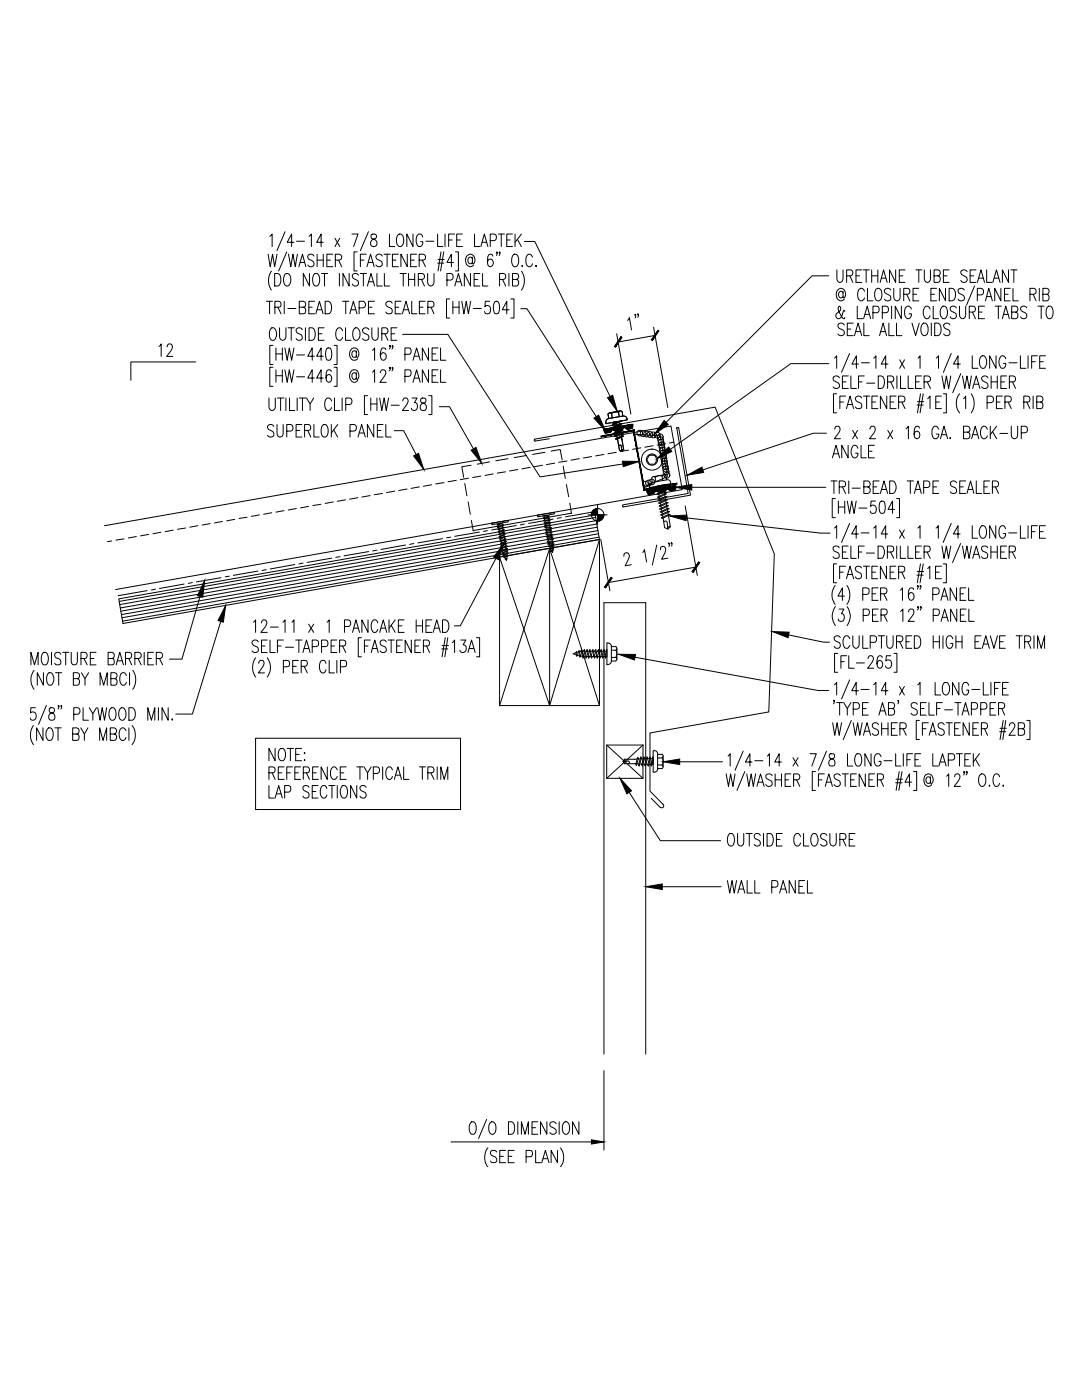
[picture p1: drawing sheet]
<svg xmlns="http://www.w3.org/2000/svg" width="216mm" height="279mm" viewBox="0 0 216 279" stroke-linecap="round" stroke-linejoin="round" font-family="sans-serif">
<g fill="none" stroke="#000" stroke-width=".2">
<path d="M53.5 50.7l.4 2.5 .5-2.5 .4 2.5 .5-2.5M53.8 47.2l.5-.5v2.5M54.2 54.1a3.3 3.3 0 0 0 0 3.8M54.8 54.6h.6a1.56 1.56 0 0 1 0 2.5h-.6zM56.9 46.2l-1.6 3.8M56.9 54.7l.2-.1a1.1 1.1 0 0 1 .9 1.5l-.1 .4a.64 .64 0 0 1-.6 .6 .64 .64 0 0 1-.6-.6l-.1-1zM57.2 50.3l-1.6 3.8M57.6 50.7l.4 2.5 .4-2.5 .5 2.5 .4-2.5M58.7 48.4h-1.4l.9-1.7v2.5M59.2 48.1h1.6M59.6 53.2l.8-2.5 .6 2.5M59.9 52.4h.9"/>
<path d="M61.7 47.2l.4-.5v2.5M61.8 54.6v2.5l-1.3-2.5v2.5M62.6 51.1a.67 .67 0 0 0-.6-.4 .67 .67 0 0 0-.6 .4l.2 .6 .7 .3a.64 .64 0 0 1 .3 .8 .64 .64 0 0 1-.8 .4l-.4-.3M62.7 54.7l.2-.1a.79 .79 0 0 1 .9 .9 1.62 1.62 0 0 1-.5 1.6 .8 .8 0 0 1-.9-1v-.6zM63.3 50.7v2.5M63.3 51.9h1.2M64.2 54.6h1.2M64.5 48.4h-1.3l.9-1.7v2.5M64.5 50.7v2.5M64.8 54.6v2.5M65.2 51.9h.7M66.4 50.7h-1.2v2.5h1.2"/>
<path d="M66.8 47.6l1 1.6M66.9 51.9h.8a.61 .61 0 0 0 .5-.6 .61 .61 0 0 0-.5-.6h-.8v2.5M67.5 51.9l.7 1.3M67.7 54.6v2.5M67.8 47.6l-1 1.6M69.7 54.6v2.5l-1.3-2.5v2.5M70.2 46.7h1.2l-.8 2.5M71.3 50.3h-.7v3.8h.7M71.5 54.9a.7 .7 0 0 0-1.2 0l.2 .6 .7 .4a.64 .64 0 0 1 .3 .8 .64 .64 0 0 1-.8 .4l-.4-.4M71.9 51.9h.7M71.9 54.6h1.2M72.5 54.6v2.5"/>
<path d="M73.1 50.7h-1.2v2.5M73.2 53.2l.7-2.5 .8 2.5M73.3 57.1l.7-2.5 .7 2.5M73.5 46.2l-1.6 3.8M73.5 52.4h.9M73.6 56.2h.9M74.1 46.8a.53 .53 0 0 0 .2 .8 .79 .79 0 0 1 .9 .8 .79 .79 0 0 1-.8 .8 .82 .82 0 0 1-.4-1 .82 .82 0 0 1 .8-.6 .49 .49 0 0 0 .3-.5 .49 .49 0 0 0-.4-.4zM75.2 54.6v2.5h1.1M76.3 51.1a.62 .62 0 0 0-.9-.4 .62 .62 0 0 0-.2 1l.7 .3a.63 .63 0 0 1 .3 .8 .63 .63 0 0 1-.7 .4l-.5-.3M76.6 50.7h1.3M76.7 54.6v2.5h1.1M77.2 50.7v2.5"/>
<path d="M77.7 46.7v2.5h1.1M78.3 51.9h.7M79.3 47l.4-.3a.83 .83 0 0 1 .8 .9 1.11 1.11 0 0 1-.8 1.6l-.2-.1a1.91 1.91 0 0 1-.2-2.1zM79.5 50.7h-1.2v2.5h1.2M79.8 54.6h1.3M80.5 54.6v2.5M81.3 50.7v2.5l-1.3-2.5v2.5M81.5 54.6v2.5M81.5 55.8h1.2M81.9 51.9h.8M82.4 46.7v2.5l-1.2-2.5v2.5M82.7 54.6v2.5"/>
<path d="M83.1 50.7h-1.2v2.5h1.2M83.5 55.8h.8a.62 .62 0 0 0 .4-.6 .62 .62 0 0 0-.4-.6h-.8v2.5M83.6 51.9h.8a.61 .61 0 0 0 .5-.6 .61 .61 0 0 0-.5-.6h-.8v2.5M84.1 55.8l.6 1.3M84.3 51.9l.6 1.3M84.4 47.3a.61 .61 0 0 0-1-.5 1.8 1.8 0 0 0 .2 2.4 .73 .73 0 0 0 .8-1h-.5M85 48.1h1.6M85.3 54.6v1.8a.64 .64 0 0 0 .7 .7 .64 .64 0 0 0 .6-.7v-1.8M87.3 46.7v2.5h1.1M87.3 52.5h1.2M87.4 51.8h1.2M88 50.3l-.6 3.8"/>
<path d="M88.5 50.3l-.6 3.8M88.8 46.7v2.5M89.2 55.9h.8a.71 .71 0 0 0 .4-.7 .71 .71 0 0 0-.4-.6h-.8v2.5M89.5 47.9h.7M89.7 59.7h-.6v3.8h.6M90.5 52.4h-1.3l.9-1.7v2.5M90.7 46.7h-1.2v2.5M90.7 57.1l.8-2.5 .7 2.5M90.9 50.3h.6v3.8h-.6M91 56.2h.9M91.1 47.9h.7M92.3 46.7h-1.2v2.5h1.2"/>
<path d="M93.9 54.6v2.5l-1.2-2.5v2.5M94.3 51.7l-.3-.4a.52 .52 0 0 0-.6 .5 .76 .76 0 0 0 .3 .8l.5-.1 .1-.2M94.3 51.3v1.3a.77 .77 0 0 0 .4-1.2 .91 .91 0 0 0-1.1-.7 .91 .91 0 0 0-.7 1.1 .99 .99 0 0 0 .4 1.2 .99 .99 0 0 0 1.2-.1M94.6 55.8h.7M94.7 46.7v2.5h1M95.7 54.6h-1.1v2.5h1.1M96 49.2l.6-2.5 .8 2.5M96.2 48.4h.9M96.3 54.6v2.5h1.1M97.8 48h.8a.7 .7 0 0 0 .5-.6 .7 .7 0 0 0-.5-.7h-.8v2.5M98.3 51.1l-.1-.2-.4-.2a1.33 1.33 0 0 0-.5 1.7l.2 .7a.73 .73 0 0 0 1-.5 .73 .73 0 0 0-.6-.9l-.4 .1-.2 .6M99.2 50.4l-.1 .1-.1-.1 .1-.1 .1 .1-.2 .6"/>
<path d="M99.4 46.7h1.3M99.7 55.8h.8a.62 .62 0 0 0 .4-.6 .62 .62 0 0 0-.4-.6h-.8v2.5M99.8 50.4l-.1 .1-.1-.1 .1-.1 .1 .1-.2 .6M100 46.7v2.5M100.3 55.8l.6 1.3M101.1 47.9h.7M101.5 54.6v2.5M101.9 59.7h.7v3.8h-.7M102.3 46.7h-1.2v2.5h1.2M102.3 55.8h.8a.62 .62 0 0 0 .4-.6 .62 .62 0 0 0-.4-.6h-.8v2.5h.8a.7 .7 0 0 0 .4-.7 .7 .7 0 0 0-.4-.6M102.4 50.9l.2-.2a.8 .8 0 0 1 .9 1l-.1 .9a.61 .61 0 0 1-1 .5l-.3-.8a1.84 1.84 0 0 1 .3-1.4zM102.8 46.7v2.5"/>
<path d="M103.2 47.8l.8 1.4M104 54.1a3.3 3.3 0 0 1 0 3.8M104 46.7l-1.2 1.7M104.2 53v.2zM104.6 48.2h2.1l15 30.9M106.3 51.3a.64 .64 0 0 0-.7-.6 .64 .64 0 0 0-.6 .6l-.1 1a.69 .69 0 0 0 .4 .8 .69 .69 0 0 0 .9-.2l.1-.3M107 53v.2zM165.4 55h-3.4l-29.1 29.3M167 53.9v1.7a.62 .62 0 0 0 .3 .7 .62 .62 0 0 0 .7-.1l.2-.6v-1.7M168.2 58.5l-.3-.4a.52 .52 0 0 0-.6 .5 .76 .76 0 0 0 .4 .9l.4-.2 .1-.2M168.2 58.1l.1 1.4a.77 .77 0 0 0 .3-1.2 .91 .91 0 0 0-1-.7 .91 .91 0 0 0-.7 1 .99 .99 0 0 0 .3 1.2 .99 .99 0 0 0 1.3-.1M168.9 55h.8a.62 .62 0 0 0 .5-.5 .62 .62 0 0 0-.5-.6h-.8v2.5"/>
<path d="M169.6 55l.6 1.4M170.8 55h.7M171.9 53.9h-1.1v2.5h1.1M172.2 53.9h1.3M172.5 58.1a.64 .64 0 0 0-.6-.6 .64 .64 0 0 0-.7 .6l-.1 .4a1.52 1.52 0 0 0 .6 1.5 .73 .73 0 0 0 .8-.5M172.8 53.9v2.5M173.1 57.5v2.5h1.1M173.9 55h1.3M173.9 53.9v2.5M174.9 57.7a.75 .75 0 0 1 .8 0 .75 .75 0 0 1 .3 .8 1.52 1.52 0 0 1-.6 1.5 .79 .79 0 0 1-.9-.9 1.84 1.84 0 0 1 .4-1.4zM175.2 53.9v2.5M175.6 56.4l.7-2.5 .7 2.5"/>
<path d="M175.9 55.5h.9M177.7 57.9a.64 .64 0 0 0-.8-.3 .64 .64 0 0 0-.3 .8l.8 .5a.63 .63 0 0 1 .3 .8 .63 .63 0 0 1-.8 .3l-.4-.3M178.3 57.5v1.8a.7 .7 0 0 0 .8 .7l.4-.3 .1-.4v-1.8M178.7 53.9v2.5l-1.2-2.5v2.5M179.4 55h.8M180.3 58.7h.8a.62 .62 0 0 0 .5-.6 .62 .62 0 0 0-.5-.6h-.8v2.5M180.6 53.9h-1.2v2.5h1.2M180.9 58.7l.7 1.3M182.2 58.7h.7M182.7 53.9h1.3M183.3 57.5h-1.1v2.5h1.1M183.3 53.9v2.5"/>
<path d="M184.4 53.9v1.7a.62 .62 0 0 0 .3 .7 .62 .62 0 0 0 .7-.1l.3-.6v-1.7M185.7 58.7h.8M186.4 55h.8a.62 .62 0 0 0 .4-.5 .62 .62 0 0 0-.4-.6h-.8v2.5h.8a.71 .71 0 0 0 .4-.7 .71 .71 0 0 0-.4-.7M186.9 57.5h-1.2v2.5h1.2M188.2 55h.8M188.7 57.5v2.5l-1.3-2.5v2.5M189.4 53.9h-1.2v2.5h1.2M189.4 57.5h.6a1.5 1.5 0 0 1 0 2.5h-.6zM192.4 57.9a.64 .64 0 0 0-.8-.3 .64 .64 0 0 0-.4 .8l.9 .5a.67 .67 0 0 1 .2 1.1 .67 .67 0 0 1-1.1-.3M193 54.2a.64 .64 0 0 0-.8-.3 .64 .64 0 0 0-.4 .8l.3 .2a1.01 1.01 0 0 1 .9 .7 .66 .66 0 0 1-.5 .8 .66 .66 0 0 1-.8-.4M193.6 55h.7M194.5 57.1l-1.6 3.8"/>
<path d="M194.8 53.9h-1.2v2.5h1.2M195 56.4l.7-2.5 .8 2.5M195 58.9h.8a.7 .7 0 0 0 .5-.7 .7 .7 0 0 0-.5-.7h-.8v2.5M195.3 55.5h.9M196.9 53.9v2.5h1M196.9 59.2h.9M198.1 56.4l.7-2.5 .7 2.5M198.4 55.5h.9M199.7 57.5v2.5l-1.2-2.5v2.5M200.4 58.7h.8M201.2 53.9v2.5l-1.2-2.5v2.5M201.6 57.5h-1.2v2.5h1.2"/>
<path d="M201.7 53.9h1.2M202.1 57.5v2.5h1.1M202.3 53.9v2.5M205.5 58.7h.8a.62 .62 0 0 0 .5-.6 .62 .62 0 0 0-.5-.6h-.8v2.5M206.1 58.7l.6 1.3M207.4 57.5v2.5M208.1 58.7h.8a.62 .62 0 0 0 .4-.6 .62 .62 0 0 0-.4-.6h-.8v2.5h.8a.7 .7 0 0 0 .5-.6 .7 .7 0 0 0-.5-.7M31.7 69.1l.5-.5v2.5M33.3 69.2l.1-.3a.57 .57 0 0 1 .9-.1 .57 .57 0 0 1 0 .8l-1 1.5h1.2M39.1 72.2h-13v3.7M53.2 60.1h1.2M53.7 79.4v1.8a.64 .64 0 0 0 .6 .7 .64 .64 0 0 0 .6-.7v-1.8"/>
<path d="M53.8 60.1v2.5M54.1 65.5l.2-.1a.85 .85 0 0 1 .9 1l-.1 .9a.61 .61 0 0 1-1 .5l-.4-.8a1.84 1.84 0 0 1 .4-1.5zM54.5 68.9h-.7v3.8h.7M54.5 73.3h-.7v3.8h.7M54.8 61.3h.9a.62 .62 0 0 0 .4-.6 .62 .62 0 0 0-.4-.6h-.9v2.5M55.1 69.4v2.5M55.1 73.8v2.5M55.1 70.6h1.2M55.1 75h1.2M55.4 79.4h1.2M55.4 61.3l.7 1.3M55.8 65.4v1.8a.7 .7 0 0 0 .7 .7l.5-.3 .1-.4v-1.8"/>
<path d="M56 79.4v2.5M56.3 69.4v2.5M56.3 73.8v2.5M56.7 60.1v2.5M56.8 69.4l.5 2.5 .4-2.5 .5 2.5 .5-2.5M56.8 73.8l.5 2.5 .4-2.5 .5 2.5 .5-2.5M57.1 79.4v2.5M57.4 61.6h1.6M57.5 65.4h1.2M57.8 79.4v2.5h1M58.1 65.4v2.5M59.2 70.8h1.6"/>
<path d="M59.2 75.2h1.6M59.3 79.4v2.5M59.7 61.3h.8a.61 .61 0 0 0 .5-.6 .61 .61 0 0 0-.5-.6h-.8v2.5l1.1-.1 .2-.3a.65 .65 0 0 0-.5-.9M59.7 79.4h1.3M60.3 65.8a.62 .62 0 0 0-1-.3 .62 .62 0 0 0 .1 1l.6 .2a.63 .63 0 0 1 .3 .8 .63 .63 0 0 1-.8 .4l-.4-.3M60.4 79.4v2.5M60.9 65.4v2.5M61.2 79.4l.7 1.2v1.3M61.6 61.3h.7M61.7 65.4h.6a1.57 1.57 0 0 1 0 2.5h-.6zM62.6 79.4l-.7 1.2M62.7 71.1h-1.3l.9-1.7v2.5"/>
<path d="M62.7 75.5h-1.3l.9-1.7v2.5M62.8 60.1h-1.2v2.5h1.2M63 62.6l.7-2.5 .8 2.5M63.3 61.8h.9M63.5 66.6h.7M64.5 71.1h-1.3l.9-1.7v2.5M64.5 75.5h-1.3l.9-1.7v2.5M64.7 65.4h-1.2v2.5h1.2M64.9 60.1h.6a1.51 1.51 0 0 1 0 2.5h-.6zM65.2 69.5l.5-.1a1.23 1.23 0 0 1 .5 1.4l-.3 1-.4 .1a1.23 1.23 0 0 1-.5-1.4zM66.1 74.1l-.1-.2-.2-.1-.5 .1a2.65 2.65 0 0 0 0 2.3l.3 .1a.81 .81 0 0 0 .6-.8 .81 .81 0 0 0-.6-.8l-.3 .2-.2 .6M66.7 68.9h.6v3.8h-.6"/>
<path d="M66.7 73.3h.6v3.8h-.6M66.7 79.4v2.5h1.1M68.3 79.4v2.5M68.4 66a.64 .64 0 0 0-.7-.6 .64 .64 0 0 0-.6 .6l-.1 .4a1.49 1.49 0 0 0 .5 1.5 .73 .73 0 0 0 .9-.6M68.4 60.1h1.2M68.9 65.4v2.5h1.1M69 60.1v2.5M69.8 62.6l.7-2.5 .7 2.5M70 61.8h.9M70.7 65.5l.2-.1a.84 .84 0 0 1 .9 1 1.1 1.1 0 0 1-.9 1.5 1.72 1.72 0 0 1-.2-2.4zM71.1 70.4l-.2-.4a.61 .61 0 0 0-.7 .7 .61 .61 0 0 0 .8 .5l.1-.2M71.1 70v1.2l.3 .1a1.07 1.07 0 0 0 .1-1.3 1.07 1.07 0 0 0-1.2-.5 1.38 1.38 0 0 0 .3 2.4l.5-.1 .3-.2"/>
<path d="M71.1 74.7l-.2-.3a.66 .66 0 0 0-.7 .6 .66 .66 0 0 0 .7 .7l.2-.4M71.1 74.4l.1 1.3a.77 .77 0 0 0 .3-1.2 .91 .91 0 0 0-1-.7 .91 .91 0 0 0-.7 1.1 1.01 1.01 0 0 0 .3 1.1 1.01 1.01 0 0 0 1.2 0l.1-.1M71.7 61.4h.8a.68 .68 0 0 0 .5-.6 .68 .68 0 0 0-.5-.7h-.8v2.5M73.3 79h-.6v3.7h.6M73.5 61.3h.7M73.6 65.8a.62 .62 0 0 0-1-.3 .62 .62 0 0 0 .1 1l.5 .2a.63 .63 0 0 1 .4 .8 .63 .63 0 0 1-.8 .4l-.5-.3M74 79.4v2.5M74.2 65.4v1.8a.7 .7 0 0 0 .7 .7l.5-.3 .1-.4v-1.8M74.3 69.9l.4-.5v2.5M74.3 74.3l.4-.5v2.5M74.7 60.1h-1.2v2.5h1.2M75.2 79.4v2.5"/>
<path d="M75.8 79.4l.4 2.5 .5-2.5 .4 2.5 .4-2.5M75.9 74.4l.1-.4a.57 .57 0 0 1 .8-.1 .57 .57 0 0 1 .1 .8l-1.1 1.6h1.3M76.2 66.6h.8a.62 .62 0 0 0 .4-.6 .62 .62 0 0 0-.4-.6h-.8v2.5M76.8 66.6l.6 1.3M77 69.8a.53 .53 0 0 0-.8-.3 2.31 2.31 0 0 0 0 2.3 .73 .73 0 0 0 .9-.6 .73 .73 0 0 0-.7-.8l-.4 .3-.1 .4M77.9 69.1l-.1 .1-.1-.1 .1-.2 .1 .2-.2 .6M77.9 73.4l-.1 .1-.1-.1 .1-.1 .1 .1-.2 .6M78 66.6h.8M78.3 60.5a.62 .62 0 0 0-1-.3 .62 .62 0 0 0 .1 1l.5 .2a.67 .67 0 0 1 .2 1.2 .67 .67 0 0 1-1.1-.3M78.4 69.1l-.1 .1-.1-.1 .1-.2 .1 .2-.2 .6M78.4 73.4l-.1 .1-.1-.1 .1-.1 .1 .1-.2 .6M78.9 61.3h.7"/>
<path d="M79.2 65.4h-1.2v2.5h1.2M80 60.1h-1.1v2.5h1.1M80.3 62.6l.7-2.5 .7 2.5M80.3 66.7h9.1l18.4 28.5 16.5-2.6M80.5 61.8h.9M80.8 70.7h.8a.68 .68 0 0 0 .4-.6 .68 .68 0 0 0-.4-.7h-.8v2.5M80.8 75.1h.8a.71 .71 0 0 0 .4-.6 .71 .71 0 0 0-.4-.7h-.8v2.5M82.2 60.1v2.5h1M82.2 79.4h1l-.5 1a.76 .76 0 0 1 .6 .9 .76 .76 0 0 1-1.1 .5l-.1-.3M82.4 71.9l.7-2.5 .7 2.5M82.4 76.3l.7-2.5 .7 2.5M82.7 71.1h.9"/>
<path d="M82.7 75.5h.9M83.7 61.3h.7M84 79.6a.56 .56 0 0 0 .2 .8 .84 .84 0 0 1 .8 .6 .84 .84 0 0 1-.3 .9 .73 .73 0 0 1-.9-.6 .73 .73 0 0 1 .6-.8l.3-.1a.51 .51 0 0 0 .3-.5 .51 .51 0 0 0-.3-.5zM84.8 60.1h-1.1v2.5h1.1M85.4 61.3h.8a.62 .62 0 0 0 .4-.6 .62 .62 0 0 0-.4-.6h-.8v2.5M85.5 69.4v2.5l-1.2-2.5v2.5M85.5 73.8v2.5l-1.2-2.5v2.5M85.5 79h.7v3.7h-.7M86 61.3l.6 1.3M86.2 70.6h.7M86.2 75h.7M87.4 69.4h-1.2v2.5h1.2"/>
<path d="M87.4 73.8h-1.2v2.5h1.2M87.9 69.4v2.5h1.1M87.9 73.8v2.5h1.1M90.4 61.3h1.2M90.4 60.1v2.5M91.6 60.1v2.5M92.1 60.1l.5 2.5 .4-2.5 .5 2.5 .4-2.5M94.4 61.6h1.6M97.7 60.1h-.9v1.1a.6 .6 0 0 1 1 .1 .81 .81 0 0 1 0 1 .81 .81 0 0 1-1 .2l-.1-.3M98.7 60.3l.5-.2a1.62 1.62 0 0 1 .4 2.1l-.2 .3h-.7a2.65 2.65 0 0 1 0-2.2zM101.6 61.8h-1.4l.9-1.7v2.5M103.9 61.6h1.2l13.9 21.6"/>
<path d="M123 66.6l2.9 16M125.2 63.9l.4-.5 .4 2.4M126.8 62.8v.2l-.2-.2 .1-.1 .2 .3-.2 .4M127.4 62.7l-.1 .1h-.1v-.2l.2 .1-.1 .6M130.4 65.3l2.9 16M130.7 66.9l-7.4 1.4M165.4 72.6h-7.6l-24 17.1M166.5 71.5l.4-.5v2.5M166.9 78.6h-.6v3.8h.6M167.5 75.4a.64 .64 0 0 0-.9-.4 .64 .64 0 0 0-.2 1l.7 .3a.67 .67 0 0 1 .2 1.2 .67 .67 0 0 1-1.1-.3M168.1 76.2h.7M168.5 64.9a.64 .64 0 0 0-1-.4 .64 .64 0 0 0-.1 1l.2 .1a.94 .94 0 0 1 .9 1 .74 .74 0 0 1-1.3 0"/>
<path d="M168.6 62.2l-.2-.3-.2 .4a1.26 1.26 0 0 1-1 1.3l-.2-.1a.59 .59 0 0 1 0-1l.7-.6a.6 .6 0 0 0-.2-.8 .84 .84 0 0 0 0 1.3l.6 1.1 .4 .1 .1-.3M168.7 79.1h-1.1v2.4M169.1 65.7h.7M169.3 75h-1.2v2.5h1.2M169.5 70.5l-1.6 3.8M169.8 75v2.5h1.1M170.3 64.5h-1.2v2.5h1.2M170.5 67l.7-2.5 .7 2.5M170.8 66.2h.8M171.1 61.1v2.5h1.1M171.3 72.7h-1.3l.9-1.7v2.5M171.3 76.2h.7"/>
<path d="M171.9 72.4h1.6M171.9 79.4a.62 .62 0 0 0-.9-.3 .62 .62 0 0 0 .1 1.1l.5 .2a.67 .67 0 0 1 .2 1.1 .67 .67 0 0 1-1.1-.3M172.3 79.1h1.3M172.3 63.6l.7-2.5 .7 2.5M172.4 64.5v2.5h1M172.5 75h-1.2v2.5M172.6 62.8h.9M172.9 76.5h1.6M172.9 79.1v2.4M174.2 62.4h.8a.7 .7 0 0 0 .4-.6 .7 .7 0 0 0-.4-.7h-.8v2.5M174.4 71.5l.4-.5v2.5M175.2 79.1h-1.2v2.4h1.2"/>
<path d="M175.2 75h.6a1.54 1.54 0 0 1 .5 2.2l-.5 .3h-.6zM175.5 67l.7-2.5 .7 2.5M175.8 66.2h.8M176.1 62.4h.8a.7 .7 0 0 0 .4-.6 .7 .7 0 0 0-.4-.7h-.8v2.5M176.9 79.1v2.4l-1.2-2.4v2.4M177.1 76.2h.8a.62 .62 0 0 0 .4-.6 .62 .62 0 0 0-.4-.6h-.8v2.5M177.2 72.7h-1.4l.9-1.7v2.5M177.4 64.5v2.5h1M177.7 76.2l.6 1.3M177.9 61.1v2.5M178.8 79.1h-1.2v2.4h1.2M178.9 64.5v2.5h1"/>
<path d="M179 75v2.5M179.5 71.8l1 1.7M179.7 75v2.5h1M179.9 61.1v2.5l-1.3-2.5v2.5M180.5 71.8l-1 1.7M181.2 75v2.5h1.1M181.8 61.7a.64 .64 0 0 0-.6-.6 .64 .64 0 0 0-.6 .6l-.1 .3a1.11 1.11 0 0 0 .9 1.6 .9 .9 0 0 0 .4-1h-.4M182 64.5l.7 2.5 .7-2.5M182.7 76.2h.7M183.2 71.5l.4-.5v2.5M183.7 78.6l-.6 3.8M183.9 75h-1.2v2.5h1.2"/>
<path d="M184.1 64.6l.2-.1a1.11 1.11 0 0 1 .9 1.6 .72 .72 0 0 1-.4 .8 .72 .72 0 0 1-.9-.3l-.1-.5a1.61 1.61 0 0 1 .3-1.5zM184.2 78.6l-.6 3.8M184.4 76.2h.8a.61 .61 0 0 0 .5-.6 .61 .61 0 0 0-.5-.6h-.8v2.5M185 76.2l.7 1.3M185.1 79.6l.5-.5v2.4M185.6 61.7a.61 .61 0 0 0-.6-.6 .61 .61 0 0 0-.7 .6 1.68 1.68 0 0 0 .5 1.9 .67 .67 0 0 0 .8-.6M185.8 64.5v2.5M186.2 61.1v2.5h1.1M186.5 64.5h.6a1.51 1.51 0 0 1 0 2.5h-.6zM186.8 71.5l.5-.5v2.5M187.9 79.1h-1.2v2.4h1.2M187.9 75l.5 2.5 .4-2.5 .5 2.5 .4-2.5"/>
<path d="M188 61.2l.2-.1a.79 .79 0 0 1 .8 .9 1.11 1.11 0 0 1-.8 1.6 1.69 1.69 0 0 1-.2-2.4zM188.2 78.6h.6v3.8h-.6M189.6 64.9a.62 .62 0 0 0-1-.3 .62 .62 0 0 0 .1 1l.5 .2a.64 .64 0 0 1 .3 .8 .64 .64 0 0 1-.7 .4l-.5-.4M189.8 70.5l-1.6 3.8M190.8 61.4a.7 .7 0 0 0-1.2 0l.1 .5 .8 .5a.64 .64 0 0 1 .3 .8 .64 .64 0 0 1-.8 .4l-.4-.4M191.5 61.1v1.8a.62 .62 0 0 0 .3 .6 .62 .62 0 0 0 .6 0l.3-.6v-1.8M191.5 78.6a3.1 3.1 0 0 0 0 3.8M191.6 72.7h-1.3l.9-1.7v2.5M191.7 74.6l-1.6 3.8M192.1 75l.4 2.5 .4-2.5 .5 2.5 .4-2.5M192.3 79.6l.4-.5v2.4M193.4 62.3h.8a.62 .62 0 0 0 .4-.6 .62 .62 0 0 0-.4-.6h-.8v2.5"/>
<path d="M193.8 78.6a3.3 3.3 0 0 1 0 3.8M194 71v2.5h1.1M194 62.3l.6 1.3M194.1 77.5l.7-2.5 .7 2.5M194.4 76.7h.9M195.3 62.3h.7M195.8 71.1l.2-.1a1.1 1.1 0 0 1 .9 1.5l-.1 .4a.61 .61 0 0 1-.7 .6 .61 .61 0 0 1-.6-.6l-.1-1zM196.5 61.1h-1.2v2.5h1.2M196.6 60l.7-2.5 .7 2.5M197.1 75.4a.62 .62 0 0 0-.9-.4 .62 .62 0 0 0-.1 1l.7 .3a.63 .63 0 0 1 .3 .8 .63 .63 0 0 1-.8 .4l-.4-.3M197.8 76.2h1.2M197.8 75v2.5"/>
<path d="M198.6 61.1h1.2M198.7 71v2.5l-1.2-2.5v2.5M199 75v2.5M199.2 61.1v2.5M199.7 76.2h.7M200 63.6l.7-2.5 .7 2.5M200 79.1h-1.2v2.4h1.2M200.3 62.8h.9M200.7 71.6a.61 .61 0 0 0-.6-.6 .61 .61 0 0 0-.6 .6 1.68 1.68 0 0 0 .4 1.9 .73 .73 0 0 0 .8-1h-.5M200.9 75h-1.2v2.5h1.2M201.3 72.4h1.6M201.4 76.2h.8a.62 .62 0 0 0 .4-.6 .62 .62 0 0 0-.4-.6h-.8v2.5"/>
<path d="M201.9 62.3h.8a.62 .62 0 0 0 .4-.6 .62 .62 0 0 0-.4-.6h-.8v2.5h.8a.7 .7 0 0 0 .4-.7 .7 .7 0 0 0-.4-.6M202 76.2l.6 1.3M203.6 71v2.5h1.1M204.9 61.4a.7 .7 0 0 0-1.2 0v.5l.8 .5a.64 .64 0 0 1 .3 .8 .64 .64 0 0 1-.7 .4l-.4-.4M205.1 71v2.5M205.9 72.2h.7M206.1 79.1v2.4M207 71h-1.1v2.5M207.1 61.1h1.3M207.5 72.2h.7M207.8 61.1v2.5M208.6 71h-1.1v2.5h1.1"/>
<path d="M209.1 61.2l.1-.1a.79 .79 0 0 1 .9 .9 1.62 1.62 0 0 1-.5 1.6 .8 .8 0 0 1-.9-1v-.6zM54.6 85.1a.62 .62 0 0 0-.9-.4 .62 .62 0 0 0-.1 1l.7 .3a.63 .63 0 0 1 .3 .8 .63 .63 0 0 1-.8 .4l-.4-.3M55.3 84.7l.1 2.2a.58 .58 0 0 0 .5 .3 .58 .58 0 0 0 .5-.3l.1-2.2M57.2 86h.8a.7 .7 0 0 0 .5-.6 .7 .7 0 0 0-.5-.7h-.8v2.5M59.1 85.9h.7M60.2 84.7h-1.1v2.5h1.1M60.8 85.9h.8a.62 .62 0 0 0 .4-.6 .62 .62 0 0 0-.4-.6h-.8v2.5M61.4 85.9l.6 1.3M62.6 84.7v2.5h1.1M64.4 84.9l.2-.2a.8 .8 0 0 1 .9 1l-.1 .9a.61 .61 0 0 1-1 .5l-.3-.8a1.84 1.84 0 0 1 .3-1.4zM66.1 84.7v2.5M66.2 80a.64 .64 0 0 0-.7-.6 .64 .64 0 0 0-.6 .6l-.1 .4a1.11 1.11 0 0 0 .9 1.5l.5-.6"/>
<path d="M66.6 85.8l.8 1.4M67.4 84.7l-1.3 1.7M68.9 99.8l-1.6 .2M69 80.7h.8a.7 .7 0 0 0 .4-.6 .7 .7 0 0 0-.4-.7h-.8v2.5M69.8 86l1.1-.1 .2-.3-.2-.7-1.1-.2v2.5M71.4 99.3l-1.6 .3M71.4 87.2l.8-2.5 .7 2.5M71.7 86.4h.9M73.9 98.9l-1.7 .3M74 80.6h1.2M74.6 84.7v2.5l-1.3-2.5v2.5M75.3 85.9h.7"/>
<path d="M76.3 98.5l-1.6 .2M76.4 84.7h-1.1v2.5h1.1M77 84.7v2.5h1M78 80.9h1.7M78.7 86h1.8l2.5 4.7M78.8 98l-1.7 .3M80.4 80l.3-.6h.4l.3 .3a.97 .97 0 0 1-.2 1l-.9 1.2h1.2M81.2 97.6l-1.6 .3M83.7 97.2l-1.7 .3M86.1 96.7l-1.6 .3M87.7 81.2h2l4.8 8.4M88.6 96.3l-1.7 .3"/>
<path d="M91 95.9l-1.6 .3M92.7 96.5l.5 2.4M93.5 95.4l-1.7 .3M94 92.9l-1.9 .2 .4 2.2M96 95l-1.7 .3M97.7 92.2l-2.5 .4M98.4 94.6l-1.6 .3M100.9 94.2l-1.7 .2M101.4 91.5l-2.5 .5M103.3 93.7l-1.6 .3M105.1 90.9l-2.5 .4M105.8 93.3l-1.7 .3"/>
<path d="M106.7 87.6l36-6.3 11.8 29.2-1.1 31.6-23.7 4.2v11.6l2.6 2.6a.4 .4 0 0 1 0 .6 .4 .4 0 0 1-.5 0M106.7 87.6l-.1 .3 .2 .1M108.2 92.9l-1.6 .2M108.7 90.3l-2.4 .4M109.6 87.6l-2.8 .4M110 90l1.8-.3 .4 2.1M110.7 92.4l-1.7 .3M112.4 93l.4 2.5M113 96.7l.5 2.5M113.1 92l-1.6 .3M115.6 91.5l-1.7 .3M118.1 91.1l-1.7 .3"/>
<path d="M120.4 85.7l5.7-1v.8l-1 .2-.7-.5-.5 .7-1 .2-.7-.5-.5 .7-.9 .2zM120.4 85.7h.1M120.4 85.8h.1M120.5 85.7h.1M120.5 85.8h.1M120.5 90.7l-1.6 .3M120.6 85.9h.1M120.6 86h.1M120.6 85.7h.1M120.6 85.8h.1M120.6 86.1h.1M120.7 85.7h.1"/>
<path d="M120.7 85.8h.1M120.7 85.9h.1M120.7 86.2h.1M120.7 86.3h.1M120.7 86h.1M120.7 86.1h.1M120.8 85.7h.1M120.8 85.8h.1M120.8 85.9h.1M120.8 86.2h.1M120.8 86.3h.1M120.8 85.6h.1"/>
<path d="M120.8 86h.1M120.8 86.1h.1M120.8 86.4h.1M120.9 85.7h.1M120.9 86h.1M120.9 86.1h.1M120.9 86.2h.1M120.9 85.8h.1M120.9 85.9h.1M120.9 86.3h.1M120.9 86.4h.1M121 85.6h.1"/>
<path d="M121 85.7h.1M121 86h.1M121 86.1h.1M121 86.2h.1M121 85.8h.1M121 85.9h.1M121 86.3h.1M121.1 85.6h.1M121.1 85.7h.1M121.1 85.8h.1M121.1 86h.1M121.1 86.1h.1"/>
<path d="M121.1 86.2h.1M121.1 85.9h.1M121.1 86.3h.1M121.2 85.6h.1M121.2 85.9h.1M121.2 86h.1M121.2 86.3h.1M121.2 85.7h.1M121.2 85.8h.1M121.2 86.1h.1M121.2 86.2h.1M121.3 85.5h.1"/>
<path d="M121.3 85.6h.1M121.3 85.9h.1M121.3 86h.1M121.3 85.7h.1M121.3 85.8h.1M121.3 86.1h.1M121.3 86.2h.1M121.3 86.3h.1M121.4 85.6h.1M121.4 85.9h.1M121.4 86h.1M121.4 86.1h.1"/>
<path d="M121.4 86.2h.1M121.4 85.7h.1M121.4 85.8h.1M121.4 86.3h.1M121.4 85.5h.1M121.5 85.7h.1M121.5 85.8h.1M121.5 85.9h.1M121.5 86h.1M121.5 86.2h.1M121.5 85.5h.1M121.5 85.6h.1"/>
<path d="M121.5 86.1h.1M121.6 85.5h.1M121.6 85.6h.1M121.6 85.8h.1M121.6 85.9h.1M121.6 86h.1M121.6 86.3h.1M121.6 85.7h.1M121.6 86.1h.1M121.6 86.2h.1M121.7 85.5h.1M121.7 85.6h.1"/>
<path d="M121.7 85.9h.1M121.7 86h.1M121.7 85.7h.1M121.7 85.8h.1M121.7 86.1h.1M121.7 86.2h.1M121.7 85.4h.1M121.8 85.7h.1M121.8 85.8h.1M121.8 86.1h.1M121.8 85.5h.1M121.8 85.6h.1"/>
<path d="M121.8 85.9h.1M121.8 86h.1M121.9 85.4h.1M121.9 85.7h.1M121.9 85.8h.1M121.9 85.9h.1M121.9 85.5h.1M121.9 85.6h.1M121.9 86h.1M122 85.5h.1M122 85.6h.1M122 85.7h.1"/>
<path d="M122 82.5a.4 .4 0 0 0-.7 .2l.2 .8M122 85.4h.1M122 82.5l.2 .9M122.1 85.5h.1M122.1 85.6h.1M122.1 85.7h.1M122.1 85.4h.1M122.2 85.6h.1M122.2 85.4h.1M122.2 85.5h.1M122.3 85.4h.1M122.3 85.5h.1"/>
<path d="M122.3 85.3l1.5-.8 .3 .1-1.6 .8zM122.3 85.6h.1M122.4 85.4h.1M122.4 85.5h.1M122.4 85.6h.1M122.4 85.7h.1M122.5 85.4h.1M122.5 85.5h.1M122.5 85.6h.1M122.5 85.3h.1M122.5 85.7h.1M122.5 86.5l1.5-.8 .3 .1-1.5 .7z"/>
<path d="M122.5 84.7l.1 .4M122.6 85.4h.1M122.6 85.7h.1M122.6 85.8h.1M122.6 85.9h.1M122.6 87.1l1.5-.8 .3 .1-1.6 .7zM122.6 85.5h.1M122.6 85.6h.1M122.7 85.3h.1M122.7 85.4h.1M122.7 85.5h.1M122.7 85.8h.1"/>
<path d="M122.7 85.9h.1M122.7 85.3v.4M122.7 85.6h.1M122.7 85.7h.1M122.8 85.3h.1M122.8 85.4h.1M122.8 85.5h.1M122.8 85.8h.1M122.8 85.9h.1M122.8 86h.1M122.8 85.9v.4M122.8 85.6h.1"/>
<path d="M122.8 85.7h.1M122.8 87.6l1.3-.7 .3 .2-1.3 .6zM122.9 85.3h.1M122.9 85.4h.1M122.9 85.7h.1M122.9 85.8h.1M122.9 86.5l.1 .3M122.9 85.5h.1M122.9 85.9h.1M122.9 86h.1M123 85.2h.1M123 85.3h.1"/>
<path d="M123 85.4h.1M123 85.7h.1M123 85.8h.1M123 90.3l-1.7 .3M123 85.5h.1M123 85.6h.1M123 85.9h.1M123 86h.1M123 87.1l.1 .3M123.1 85.2h.1M123.1 85.5h.1M123.1 85.6h.1"/>
<path d="M123.1 85.7h.1M123.1 85.9h.1M123.1 86h.1M123.1 85.3h.1M123.1 85.4h.1M123.1 85.8h.1M123.2 85.2h.1M123.2 85.5h.1M123.2 85.7h.1M123.2 86h.1M123.2 85.3h.1M123.2 85.4h.1"/>
<path d="M123.2 85.8h.1M123.2 85.9h.1M123.3 85.2h.1M123.3 85.3h.1M123.3 85.5h.1M123.3 85.6h.1M123.3 85.7h.1M123.3 86h.1M123.3 85.4h.1M123.3 85.8h.1M123.3 85.9h.1M123.4 85.8h.1"/>
<path d="M123.4 85.9h.1M123.4 86h.1M123.4 85.4h.1M123.4 85.6h.1M123.4 85.7h.1M123.4 85.1h.1M123.4 85.2h.1M123.4 85.3h.1M123.4 82.3l.2 .9M123.4 82.3a1.29 1.29 0 0 0-1.3 .2M123.5 82.3a.39 .39 0 0 1 .6-.1l.2 .8-2.9 .5a.66 .66 0 0 0-.5 .8M123.5 88.9a.32 .32 0 0 1 .5 .1"/>
<path d="M123.5 85.8h.1M123.5 85.9h.1M123.5 85.4h.1M123.5 85.5h.1M123.5 85.6h.1M123.5 85.7h.1M123.5 85.2h.1M123.5 85.3h.1M123.6 85.8h.1M123.6 85.9h.1M123.6 85.4h.1M123.6 85.5h.1"/>
<path d="M123.6 85.6h.1M123.6 85.1h.1M123.6 85.7h.1M123.6 85.2h.1M123.6 85.3h.1M123.6 84.2l.1 .4M123.7 85.7h.1M123.7 85.8h.1M123.7 85.9h.1M123.7 85.2h.1M123.7 85.3h.1M123.7 85.4h.1"/>
<path d="M123.7 85.5h.1M123.7 85.6h.1M123.7 85.1h.1M123.7 84.8l.1 .4M123.7 82l-2 .4M123.8 85.8h.1M123.8 85.2h.1M123.8 85.3h.1M123.8 85.4h.1M123.8 85.5h.1M123.8 85.6h.1M123.8 85.7h.1"/>
<path d="M123.8 85.1h.1M123.8 85.4l.1 .4M123.9 85.8h.1M123.9 85.9h.1M123.9 85.3h.1M123.9 85.4h.1M123.9 85.5h.1M123.9 85.6h.1M123.9 85.7h.1M123.9 85.1h.1M123.9 85.2h.1M123.9 85.1l-1.5 .8 .2 .1 1.5-.8"/>
<path d="M123.9 85.1l.2 .1M123.9 86v.4M123.9 84l-1.4 .8-.3-.1 1.1-.6M123.9 84h.1M123.9 84l-1.4 .3v.2M124 85.6h.1M124 85.7h.1M124 85.2h.1M124 85.3h.1M124 89.1l.1 .9M124 86.6v.4M124 85.4h.1"/>
<path d="M124 85.5h.1M124 85.1h.1M124 87.2l.4 2.5-.3 .4-.5-.3-.4-2.2M124.1 85.6h.1M124.1 85.2h.1M124.1 85.3h.1M124.1 85.4h.1M124.1 85.5h.1M124.1 85.1h.1M124.1 87.7h.1M124.2 85.4h.1M124.2 85h.1"/>
<path d="M124.2 85.1h.1M124.2 85.2h.1M124.2 85.3h.1M124.3 85h.1M124.3 85.1h.1M124.3 85.2h.1M124.3 85.3h.1M124.4 83a.71 .71 0 0 1 .8 .8l-4.3 .8v-.3M124.4 85.1h.1M124.4 85.2h.1M124.4 85h.1M124.5 89.7l-.4 .1v.3"/>
<path d="M124.5 85h.1M124.5 85.1h.1M124.5 85.2h.1M124.5 85.3h.1M124.6 85h.1M124.6 85.1h.1M124.6 85.2h.1M124.7 84.9h.1M124.7 85h.1M124.7 85.1h.1M124.7 85.2h.1M124.7 85.3h.1"/>
<path d="M124.7 85.4h.1M124.8 85.2h.1M124.8 85.3h.1M124.8 85.4h.1M124.8 84.9h.1M124.8 85h.1M124.8 85.1h.1M124.9 85.2h.1M124.9 85.4h.1M124.9 84.9h.1M124.9 85.5h.1M124.9 85h.1"/>
<path d="M124.9 85.1h.1M125 85.2h.1M125 85.3h.1M125 85.4h.1M125 85.5h.1M125 84.9h.1M125 85h.1M125 85.1h.1M125.1 85.6h.1M125.1 85.7h.1M125.1 85.1h.1M125.1 85.2h.1"/>
<path d="M125.1 85.4h.1M125.1 85.5h.1M125.1 84.9h.1M125.1 85h.1M125.2 85.6h.1M125.2 85.1h.1M125.2 85.2h.1M125.2 85.3h.1M125.2 84.9h.1M125.2 85.4h.1M125.2 85.5h.1M125.2 85h.1"/>
<path d="M125.3 85.6h.1M125.3 85.2h.1M125.3 85.3h.1M125.3 85.4h.1M125.3 84.8h.1M125.3 84.9h.1M125.3 85.5h.1M125.3 85h.1M125.3 85.1h.1M125.4 85.4h.1M125.4 85.5h.1M125.4 85.6h.1"/>
<path d="M125.4 85h.1M125.4 85.1h.1M125.4 85.2h.1M125.4 85.3h.1M125.4 84.8h.1M125.4 84.9h.1M125.4 89.8l-1.6 .3M125.5 85.5h.1M125.5 85h.1M125.5 85.1h.1M125.5 85.2h.1M125.5 85.3h.1"/>
<path d="M125.5 85.4h.1M125.5 84.8h.1M125.5 84.9h.1M125.5 85.6h.1M125.6 85.3h.1M125.6 85.4h.1M125.6 84.9h.1M125.6 85h.1M125.6 85.5h.1M125.6 85.1h.1M125.6 84.8h.1M125.7 85.3h.1"/>
<path d="M125.7 85.4h.1M125.7 84.9h.1M125.7 85h.1M125.7 85.5h.1M125.7 85.1h.1M125.7 85.2h.1M125.7 84.8h.1M125.8 85.3h.1M125.8 85.4h.1M125.8 85.5h.1M125.8 84.9h.1M125.8 85h.1"/>
<path d="M125.8 85.1h.1M125.8 85.2h.1M125.8 84.8h.1M125.9 85.1h.1M125.9 85.2h.1M125.9 85.3h.1M125.9 84.7h.1M125.9 84.8h.1M125.9 84.9h.1M125.9 85.4h.1M125.9 85h.1M126 85.2h.1"/>
<path d="M126 85.3h.1M126 84.7h.1M126 84.8h.1M126 84.9h.1M126 85.4h.1M126 85.5h.1M126 85h.1M126 85.1h.1M126.1 85.2h.1M126.1 85.3h.1M126.1 85.4h.1M126.1 84.8h.1"/>
<path d="M126.1 84.9h.1M126.1 85h.1M126.1 85.1h.1M126.1 84.7h.1M126.6 86.7l5.1 .3 1.5 8.1-4.7 2.1M127.9 89.4l-1.7 .3M129 97.9l5.7-1-.1 .9-.9 .1-.7-.4-.5 .6-1 .2-.7-.5-.5 .7-.9 .2zM129 98h.1M129 98.1h.1M129.1 97.9h.1M129.1 98h.1M129.1 98.1h.1"/>
<path d="M129.1 98.2h.1M129.1 98.3h.1M129.2 97.9h.1M129.2 98h.1M129.2 98.1h.1M129.2 98.2h.1M129.2 98.3h.1M129.3 98h.1M129.3 98.1h.1M129.3 98.4h.1M129.3 98.5h.1M129.3 98.6h.1"/>
<path d="M129.3 97.9h.1M129.3 98.2h.1M129.3 98.3h.1M129.4 98h.1M129.4 98.1h.1M129.4 98.4h.1M129.4 98.5h.1M129.4 98.6h.1M129.4 97.8h.1M129.4 97.9h.1M129.4 98.2h.1M129.4 98.3h.1"/>
<path d="M129.4 98.7h.1M129.5 97.9h.1M129.5 98h.1M129.5 98.3h.1M129.5 98.4h.1M129.5 98.1h.1M129.5 98.2h.1M129.5 98.5h.1M129.5 98.6h.1M129.5 98.7h.1M129.6 90.9h1l.5 .9-.5 .8h-1l-.5-.8zM129.6 97.8h.1"/>
<path d="M129.6 97.9h.1M129.6 98h.1M129.6 98.3h.1M129.6 98.4h.1M129.6 98.1h.1M129.6 98.2h.1M129.6 98.5h.1M129.6 98.6h.1M129.7 97.8h.1M129.7 97.9h.1M129.7 98h.1M129.7 98.3h.1"/>
<path d="M129.7 98.4h.1M129.7 98.1h.1M129.7 98.2h.1M129.7 98.5h.1M129.7 98.6h.1M129.8 97.8h.1M129.8 98.1h.1M129.8 98.2h.1M129.8 98.3h.1M129.8 98.6h.1M129.8 97.9h.1M129.8 98h.1"/>
<path d="M129.8 98.4h.1M129.8 98.5h.1M129.9 97.8h.1M129.9 98.1h.1M129.9 98.2h.1M129.9 98.3h.1M129.9 98.6h.1M129.9 97.9h.1M129.9 98h.1M129.9 98.4h.1M129.9 98.5h.1M130 98h.1"/>
<path d="M130 98.1h.1M130 98.2h.1M130 98.5h.1M130 98.6h.1M130 97.8h.1M130 97.9h.1M130 98.3h.1M130 98.4h.1M130.1 98h.1M130.1 98.1h.1M130.1 98.2h.1M130.1 98.5h.1"/>
<path d="M130.1 97.8h.1M130.1 97.9h.1M130.1 98.3h.1M130.1 98.4h.1M130.2 97.7h.1M130.2 97.8h.1M130.2 98.1h.1M130.2 98.2h.1M130.2 98.5h.1M130.2 97.9h.1M130.2 98h.1M130.2 98.3h.1"/>
<path d="M130.2 98.4h.1M130.3 97.9h.1M130.3 98h.1M130.3 98.1h.1M130.3 98.4h.1M130.3 98.5h.1M130.3 97.7h.1M130.3 97.8h.1M130.3 98.2h.1M130.3 98.3h.1M130.3 89l-1.6 .3M130.4 97.9h.1"/>
<path d="M130.4 98h.1M130.4 98.1h.1M130.4 98.4h.1M130.4 97.7h.1M130.4 97.8h.1M130.4 98.2h.1M130.4 98.3h.1M130.5 97.7h.1M130.5 98h.1M130.5 98.1h.1M130.5 97.8h.1M130.5 97.9h.1"/>
<path d="M130.5 98.2h.1M130.6 97.8h.1M130.6 97.9h.1M130.6 97.6h.1M130.6 97.7h.1M130.6 98h.1M130.7 97.8h.1M130.7 97.9h.1M130.7 98h.1M130.7 97.7h.1M130.7 95.3l.2 .9M130.7 95.2a.4 .4 0 0 0-.6 .2l.1 .9a.67 .67 0 0 0-.6 .8"/>
<path d="M130.8 97.8h.1M130.8 97.6h.1M130.8 97.7h.1M130.9 97.6h.1M130.9 97.7h.1M130.9 97.8h.1M130.9 97.9h.1M131 97.7h.1M131 97.8h.1M131 97.6h.1M131 97.9h.1M131 98h.1"/>
<path d="M131 98l1.5-.7 .2 .1-1.4 .7zM131.1 97.6h.1M131.1 97.9h.1M131.1 98h.1M131.1 98.6l1.5-.8 .3 .2-1.6 .7zM131.1 97.7h.1M131.1 97.8h.1M131.2 97.6h.1M131.2 97.7h.1M131.2 98h.1M131.2 98.1h.1M131.2 97.8h.1"/>
<path d="M131.2 97.9h.1M131.2 99.2l1.5-.7 .3 .1-1.5 .7zM131.3 97.6h.1M131.3 97.7h.1M131.3 98.1h.1M131.3 97.5v.3M131.3 97.8h.1M131.3 97.9h.1M131.3 98h.1M131.3 99.8l1.5-.7 .3 .1-1.5 .7zM131.3 98.2h.1M131.3 98.1l.1 .3"/>
<path d="M131.4 97.5h.1M131.4 97.6h.1M131.4 97.9h.1M131.4 98h.1M131.4 97.7h.1M131.4 97.8h.1M131.4 98.1h.1M131.4 98.2h.1M131.4 98.3h.1M131.5 97.6h.1M131.5 97.9h.1M131.5 98h.1"/>
<path d="M131.5 98.1h.1M131.5 98.7v.3M131.5 97.7h.1M131.5 97.8h.1M131.5 98.2h.1M131.5 98.3h.1M131.6 97.5h.1M131.6 97.6h.1M131.6 97.9h.1M131.6 98h.1M131.6 98.1h.1M131.6 99.2v.4"/>
<path d="M131.6 97.7h.1M131.6 97.8h.1M131.6 98.2h.1M131.7 97.5h.1M131.7 97.8h.1M131.7 97.9h.1M131.7 98.2h.1M131.7 98.3h.1M131.7 99.8v.4M131.7 97.6h.1M131.7 97.7h.1M131.7 98h.1"/>
<path d="M131.7 98.1h.1M131.8 97.5h.1M131.8 97.8h.1M131.8 97.9h.1M131.8 98.2h.1M131.8 97.6h.1M131.8 97.7h.1M131.8 98h.1M131.8 98.1h.1M131.9 97.4h.1M131.9 97.5h.1M131.9 97.8h.1"/>
<path d="M131.9 97.9h.1M131.9 98.2h.1M131.9 97.6h.1M131.9 97.7h.1M131.9 98h.1M131.9 98.1h.1M132 98.1h.1M132 98.2h.1M132 97.6h.1M132 97.7h.1M132 97.8h.1M132 97.9h.1"/>
<path d="M132 98h.1M132 97.4h.1M132 97.5h.1M132 96.8l-1.1 .6 .2 .1 1.6-.8-1.5 .3v.3M132.1 98.1h.1M132.1 97.6h.1M132.1 97.7h.1M132.1 97.8h.1M132.1 97.9h.1M132.1 98h.1M132.1 97.4h.1M132.1 97.5h.1"/>
<path d="M132.1 95l.2 .9M132.1 95a1.29 1.29 0 0 0-1.4 .3M132.2 98.1h.1M132.2 98.2h.1M132.2 97.7h.1M132.2 97.8h.1M132.2 97.4h.1M132.2 95a.4 .4 0 0 1 .7-.1l.1 .9-2.9 .5M132.2 97.9h.1M132.2 98h.1M132.2 97.5h.1M132.2 97.6h.1"/>
<path d="M132.3 97.9h.1M132.3 98h.1M132.3 98.1h.1M132.3 97.5h.1M132.3 97.6h.1M132.3 97.7h.1M132.3 97.8h.1M132.3 97.3h.1M132.3 97.4h.1M132.3 96.9l.1 .4M132.4 98h.1M132.4 98.1h.1"/>
<path d="M132.4 97.5h.1M132.4 97.6h.1M132.4 97.7h.1M132.4 97.8h.1M132.4 97.9h.1M132.4 97.4h.1M132.4 97.5l.1 .4M132.4 94.8l-2.1 .3M132.5 97.8h.1M132.5 97.9h.1M132.5 98h.1M132.5 97.3h.1"/>
<path d="M132.5 97.4h.1M132.5 97.5h.1M132.5 97.6h.1M132.5 98.1h.1M132.5 97.7h.1M132.5 98.1l.1 .4M132.6 97.8h.1M132.6 97.9h.1M132.6 98h.1M132.6 97.3h.1M132.6 97.4h.1M132.6 97.5h.1"/>
<path d="M132.6 97.6h.1M132.6 97.7h.1M132.6 98.7l.1 .4M132.7 97.9h.1M132.7 97.5h.1M132.7 97.6h.1M132.7 97.7h.1M132.7 97.8h.1M132.7 97.3h.1M132.7 97.4h.1M132.7 99.3l.1 .4M132.8 97.7h.1"/>
<path d="M132.8 97.3h.1M132.8 97.4h.1M132.8 88.5l-1.7 .3M132.8 97.5h.1M132.8 97.6h.1M132.8 99.9l.1 .4M132.9 97.3h.1M132.9 97.4h.1M132.9 97.5h.1M133 97.3h.1M133 97.4h.1M133 97.5h.1"/>
<path d="M133.1 95.7a.66 .66 0 0 1 .7 .6M133.1 97.2h.1M133.1 97.3h.1M133.1 97.4h.1M133.1 97.5h.1M133.2 97.3h.1M133.2 97.4h.1M133.2 97.5h.1M133.2 97.6h.1M133.3 97.2h.1M133.3 97.3h.1M133.3 97.4h.1"/>
<path d="M133.3 97.5h.1M133.3 97.6h.1M133.4 97.5h.1M133.4 97.6h.1M133.4 97.2h.1M133.4 97.7h.1M133.4 97.3h.1M133.4 97.4h.1M133.5 97.5h.1M133.5 97.6h.1M133.5 97.2h.1M133.5 97.7h.1"/>
<path d="M133.5 97.8h.1M133.5 97.3h.1M133.5 97.4h.1M133.5 97.1h.1M133.6 97.8h.1M133.6 97.3h.1M133.6 97.4h.1M133.6 97.5h.1M133.6 97.6h.1M133.6 97.7h.1M133.6 97.2h.1M133.7 97.8h.1"/>
<path d="M133.7 97.9h.1M133.7 97.3h.1M133.7 97.4h.1M133.7 97.5h.1M133.7 97.6h.1M133.7 97.7h.1M133.7 97.1h.1M133.7 97.2h.1M133.8 97.8h.1M133.8 97.4h.1M133.8 97.5h.1M133.8 97.6h.1"/>
<path d="M133.8 97.7h.1M133.8 97.2h.1M133.8 97.3h.1M133.8 96.3v.2l-4.2 .8v-.3M133.8 97.9h.1M133.8 97.1h.1M133.9 97.7h.1M133.9 97.8h.1M133.9 97.3h.1M133.9 97.4h.1M133.9 97.5h.1M133.9 97.6h.1"/>
<path d="M133.9 97.1h.1M133.9 97.2h.1M134 97.7h.1M134 97.8h.1M134 97.3h.1M134 97.4h.1M134 97.5h.1M134 97.6h.1M134 97h.1M134 97.1h.1M134 97.2h.1M134.1 97.7h.1"/>
<path d="M134.1 97.8h.1M134.1 97.3h.1M134.1 97.4h.1M134.1 97.5h.1M134.1 97.6h.1M134.1 97.1h.1M134.1 97.2h.1M134.1 97h.1M134.2 97.6h.1M134.2 97.7h.1M134.2 97.1h.1M134.2 97.2h.1"/>
<path d="M134.2 97.3h.1M134.2 97.8h.1M134.2 97.4h.1M134.2 97.5h.1M134.2 97h.1M134.3 97.6h.1M134.3 97.7h.1M134.3 97.1h.1M134.3 97.2h.1M134.3 97.3h.1M134.3 97.8h.1M134.3 97.4h.1"/>
<path d="M134.3 97.5h.1M134.3 97h.1M134.4 97.6h.1M134.4 97.7h.1M134.4 97.8h.1M134.4 97.2h.1M134.4 97.3h.1M134.4 97.4h.1M134.4 97.5h.1M134.4 97h.1M134.4 97.1h.1M134.5 97.4h.1"/>
<path d="M134.5 97.5h.1M134.5 97.6h.1M134.5 97h.1M134.5 97.1h.1M134.5 88.2l-.9 .2M134.5 97.7h.1M134.5 97.2h.1M134.5 97.3h.1M134.6 97.4h.1M134.6 97.5h.1M134.6 97.6h.1M134.6 97h.1"/>
<path d="M134.6 97.1h.1M134.6 97.2h.1M134.6 97.7h.1M134.6 97.8h.1M134.6 97.3h.1M134.7 97.3h.1M134.7 97h.1M135 85.4l.4-.1 2.4 13.5-13.5 2.4-.1-.4 13.1-2.3zM138 97.3h26.8M164.9 86.5h-2.6l-22.1 7.3M165.8 96h1.2M166.1 91.4l.7-2.5 .7 2.5"/>
<path d="M166.4 90.6h.8M166.4 96v2.5M166.6 85.7l.1-.4a.57 .57 0 0 1 .8-.1 .57 .57 0 0 1 0 .8l-1 1.6h1.2M166.7 99.5h-.6v3.8h.6M167.5 97.2h.8a.61 .61 0 0 0 .4-.6 .61 .61 0 0 0-.4-.6h-.8v2.5M167.6 80.2h.7M168.1 97.2l.6 1.3M168.9 81.5l.7-2.4 .7 2.4M169.2 80.7h.9M169.2 88.9v2.5l-1.2-2.5v2.5M169.4 96v2.5M170 97.4h1.6"/>
<path d="M170.1 85.9l1 1.7M171.1 85.9l-1 1.7M171.2 89.5a.61 .61 0 0 0-.6-.6 .61 .61 0 0 0-.6 .6 1.68 1.68 0 0 0 .4 1.9 .71 .71 0 0 0 .8-1h-.5M171.8 88.9v2.5h1.1M172.4 97.2h.8a.61 .61 0 0 0 .5-.6 .61 .61 0 0 0-.5-.6h-.8v2.5h.8a.68 .68 0 0 0 .5-.7 .68 .68 0 0 0-.5-.6M173.3 90.1h.7M173.6 85.7l.3-.6h.4l.3 .2a.97 .97 0 0 1-.2 1.1l-.9 1.2h1.2M174 80.2h.7M174.2 97.2h.7M174.5 88.9h-1.2v2.5h1.2M175.4 96h-1.2v2.5h1.2M175.7 98.5l.7-2.5 .7 2.5"/>
<path d="M175.9 97.7h.9M177.2 85.9l.9 1.7M177.5 96h.7a1.51 1.51 0 0 1 0 2.5h-.7zM177.6 80.2h.7M178.1 85.9l-.9 1.7M178.9 99.5h.6v3.8h-.6M179.3 80.2h.8a.61 .61 0 0 0 .5-.6 .61 .61 0 0 0-.5-.5h-.8v2.4M179.9 80.2l.7 1.3M180.8 85.6l.5-.5v2.5M181 96h1.3M181.6 96v2.5M182.4 98.5l.8-2.5 .6 2.5"/>
<path d="M182.7 97.7h.9M183 80.8h1.2M183.1 80.2h1.2M183.5 85.4l-.1-.2-.4-.1a1.43 1.43 0 0 0-.6 1.7l.1 .4 .5 .4a.79 .79 0 0 0 .5-.8 .79 .79 0 0 0-.5-.8l-.5 .4-.1 .4M184.3 97.3h.8a.7 .7 0 0 0 .5-.7 .7 .7 0 0 0-.5-.6h-.8v2.5M186.2 97.2h.7M186.7 80.2h.7M187.3 96h-1.1v2.5h1.1M187.3 85.7a.64 .64 0 0 0-.6-.7 .64 .64 0 0 0-.7 .7v.9a.69 .69 0 0 0 .3 .8 .69 .69 0 0 0 .9-.2l.1-.6h-.5M187.6 87.6l.8-2.5 .7 2.5M187.9 86.8h.9M189.6 87.3v.3z"/>
<path d="M190.9 96.4a.62 .62 0 0 0-1-.4 .62 .62 0 0 0 .1 1.1l.5 .2a.63 .63 0 0 1 .3 .8 .63 .63 0 0 1-.7 .4l-.5-.4M191.5 97.2h.7M192.3 86.2h.8a.61 .61 0 0 0 .4-.5 .61 .61 0 0 0-.4-.6h-.8v2.5h.8l.3-.2 .1-.3a.65 .65 0 0 0-.4-.9M192.7 96h-1.2v2.5h1.2M192.9 98.5l.8-2.5 .6 2.5M193.2 97.7h.9M193.9 87.6l.7-2.5 .7 2.5M194.1 86.8h.9M194.8 96v2.5h1.1M196.3 97.2h.7M197 80.4l1-.2a.7 .7 0 0 0-.2-1.1h-.8v2.4M197 85.7a.64 .64 0 0 0-.6-.7 .64 .64 0 0 0-.7 .7v.3a1.49 1.49 0 0 0 .5 1.6 .73 .73 0 0 0 .8-.6"/>
<path d="M197.5 96h-1.2v2.5h1.2M197.6 85.1v2.5M198 97.2h.8a.62 .62 0 0 0 .5-.6 .62 .62 0 0 0-.5-.6h-.8v2.5M198.1 86.2l.8 1.4M198.6 97.2l.6 1.3M198.8 80.2h.7M198.9 85.1l-1.3 1.7M199.5 86.5h1.6M200.5 80.2h.8a.61 .61 0 0 0 .5-.6 .61 .61 0 0 0-.5-.5h-.8v2.4M201.2 80.2l.6 1.3M201.8 85.1v1.7a.7 .7 0 0 0 .7 .8l.5-.4 .1-.4v-1.7M203.8 86.4h.7l.4-.2 .1-.3a.65 .65 0 0 0-.5-.8h-.7v2.5"/>
<path d="M204.3 80.2h.8a.62 .62 0 0 0 .4-.6 .62 .62 0 0 0-.4-.5h-.8v2.4M204.9 80.2l.6 1.3M206.9 80.2h.8a.62 .62 0 0 0 .4-.6 .62 .62 0 0 0-.4-.5h-.8v2.4h.8a.7 .7 0 0 0 .4-.6 .7 .7 0 0 0-.4-.7M20.9 104.9l113-19.9 2.2 12.7-113 20M22.3 108l-.9 .1M23.7 119.5l95.1-16.7 .8 4.9-95.1 16.7zM24.8 107.5l-1.7 .3M27.2 107.1l-1.6 .3M29.4 117.9l-5.8 1M29.7 106.7l-1.6 .2M31 117.6l-.8 .1M32.1 106.2l-1.6 .3"/>
<path d="M34.6 105.8l-1.6 .3M36.7 116.6l-4.9 .8M37 105.4l-1.6 .2M38.4 116.3l-.8 .1M39.5 104.9l-1.6 .3M39.9 119.1l-3.6 12.4h-2.5M41.9 104.5l-1.6 .3M44.1 115.3l-4.9 .8M44.4 104.1l-1.6 .3M45.7 115l-.8 .1M46.8 103.6l-1.6 .3M49.3 103.2l-1.6 .3"/>
<path d="M51.5 114l-4.9 .8M51.8 102.8l-1.6 .3M53.1 113.7l-.8 .1M54.2 102.3l-1.6 .3M56.7 101.9l-1.6 .3M58.8 112.7l-4.9 .9M59.1 101.5l-1.6 .3M60.5 112.4l-.9 .1M61.6 101.1l-1.6 .3M64 100.6l-1.6 .3M66.2 111.4l-4.9 .8M66.5 100.2l-1.6 .3"/>
<path d="M67.8 111.1l-.8 .1M73.6 110.1l-4.9 .8M75.2 109.8l-.8 .2M80.9 108.8l-4.9 .9M82.6 108.5l-.9 .1M88.3 107.5l-4.9 .8M89.9 107.2l-.8 .1M93.4 100.2l.4 2.4M94.1 103.9l.3 2.1M95.7 106.2l-5 .8M97.3 105.9l-.8 .2M98.2 104.4l-.1 .1 .1 .2"/>
<path d="M99 111.4l-7.2 13.5h-1.1M99.3 105.2l1-.5 .2 .1-1.1 .5zM99.3 105.7l1.2-.4-1 .5zM99.4 104.5v.2M99.4 106.1l1.2-.4-1 .5zM99.4 104.8l.1 .3M99.5 106.6l1.2-.4-1 .5zM99.5 105.3l.1 .3M99.6 107.1l1.2-.4-1 .5zM99.6 105.7v.4M99.7 107.5l1.2-.4-1 .5zM99.7 106.2v.3"/>
<path d="M99.8 108l1.2-.4-1.1 .5zM99.8 106.7v.3M99.9 107.1v.4M99.9 108.5l1.1-.5-1 .6zM99.9 109l1.2-.5-1 .5zM99.9 107.6l.1 .3M100 109.4l1-.5 .2 .1zM100 108l.1 .4M100.1 109.9l1-.5 .1 .1zM100.1 108.5v.4M100.1 104.5l.1 .2M100.1 110.4l1.1-.5 .1 .1z"/>
<path d="M100.1 109l.1 .3M100.2 109.4l.1 .4M100.2 104.9l.1 .3M100.3 110.8l1.1-.4zM100.3 109.9l.1 .4M100.3 105.4l.1 .3M100.4 104.3l-1 .5-.2-.1 .7-.3M100.4 105.8v.4M100.4 110.4l.1 .3M100.5 106.3v.4M100.5 111.2l.7-.3 .1 .1-.6 .3zM100.5 110.8l.2 .3"/>
<path d="M100.6 106.8v.3M100.7 107.2v.4M100.7 111.2l.2 .3M100.7 107.7l.1 .3M100.8 111.6l.4-.1-.2 .1zM100.8 108.2l.1 .3M100.9 108.6l.1 .4M101 109.1v.3M101 109.6l.1 .3M101.1 110l.1 .3M101.1 111.5l-.1 .3-.1-.2M101.1 110.1l.1 .2"/>
<path d="M101.2 110.5v.4M101.2 111l-.1 .5M101.3 103.9l-3.1 .5M101.3 103.9l.2 .1-.2 .1M101.3 104.2l-3.1 .5M103 104.9l-4.9 .9M104.6 104.6l-.8 .1M107.3 102.8l-.1 .2 .2 .1M108.5 103.3l1.2 .1-.2 .2-1.1-.2zM108.6 103v.3M108.6 103.8l1.2 .1-.2 .1-1.1-.1zM108.7 104.8l.1-.1 1.1 .1-.1 .2z"/>
<path d="M108.7 103.4v.4M108.7 104.2l1.1 .2-.1 .1-1.1-.1zM108.7 102.9l.9 .1-.1 .1-1.2-.1M108.7 105.3l.2-.1 1.1 .1-.2 .1zM108.7 103.9l.1 .3M108.8 105.8l.2-.2 1.1 .2-.2 .1zM108.8 104.4l.1 .3M108.9 106.2l.1-.1 1.1 .1-.1 .2zM108.9 104.9l.1 .3M109 106.7l.1-.1 1.1 .1-.1 .1zM109 105.3v.3M109 107.2l.2-.2 1.1 .2-.1 .1z"/>
<path d="M109 105.8l.1 .3M109.1 107.6l.2-.1 1.1 .1-.1 .2zM109.1 106.3l.1 .3M109.2 106.7v.4M109.3 107.2v.3M109.3 108l1.2 .1-.2 .1-1.1-.1zM109.3 102.8v.1M109.4 107.7v.3M109.4 103.1v.3M109.4 109h1.1l-.1 .1zM109.4 108.4l1.2 .2-.2 .1-1.1-.1zM109.5 108.1v.4"/>
<path d="M109.5 103.5v.4M109.5 108.6l.1 .2M109.5 104l.1 .3M109.6 104.5l.1 .3M109.6 108.7v.2M109.7 109l.1 .4M109.7 109.4v31.4l-10-29.6v29.6h19.9M109.7 105l.1 .3M109.8 105.4v.3M109.8 109.4l.7 .1-.2 .1-.6-.1zM109.8 109.5l.3 .4M109.8 105.9l.1 .3"/>
<path d="M109.9 106.4l.1 .3M110 110l.3-.1zM110 106.8l.1 .4M110.1 107.3v.3M110.2 107.8v.3M110.3 108.2v.4M110.3 109.9v.4l-.2-.3M110.3 108.6l.1 .4M110.4 109.5l-.1 .4M110.4 109.1v.3M110.4 103.6l-4.9 .9M110.5 102.3l-3.2 .5"/>
<path d="M110.5 102.2l.1 .2-.1 .1M110.5 102.6l-3.2 .5M112 103.3l-.8 .1M113.7 100.4l.3 2.1M114 102.4l-19.6 3.5M117.3 102.8h3.8M118.6 102.1l-5.8 1M118.9 103.3l-95.1 16.7M119 103.9l-95.1 16.8M119.1 104.6l-95.1 16.7M119.2 105.2l-95.1 16.8M119.2 100.8v3.9"/>
<path d="M119.3 105.9l-95.1 16.8M119.5 106.5l-95.2 16.8M119.5 107.2l-95 16.8M119.6 107.7l-19.9 3.5M119.9 107.6l1.8 10.3M124.5 111v-.4a.58 .58 0 0 1 .8-.2 .58 .58 0 0 1 .2 .8l-.8 1.7 1.3-.2M128.3 110.3l.3-.6 .4 2.5M131 108.8l-.8 4M131.4 100.4l1.5-.7 .3 .1-1.5 .7zM131.5 101l1.5-.7h.3l-1.5 .8zM131.6 101.6l1.5-.7h.3l-1.5 .8zM131.7 102.2l1.6-.8 .2 .1-1.5 .7z"/>
<path d="M131.8 109.7l.1-.5 .5-.2 .2 .1a.84 .84 0 0 1 .1 1.2l-.7 1.3 1.3-.2M131.8 100.4l.1 .4M131.8 102.8l1.5-.8 .3 .1-1.5 .7zM131.9 101v.4M131.9 103.3l1.6-.7 .2 .1-1.5 .7zM132 101.6l.1 .4M132.1 102.2l.1 .4M132.2 102.8l.1 .4M132.5 104.1a.4 .4 0 0 1 .6 .1l.2 1.3M133 100.5v.4M133 101.1l.1 .4M133.2 101.7l.1 .4"/>
<path d="M133.3 102.3v.4M133.4 102.9l.4 2.2-.5 .5-.7-.3-.3-1.9M133.5 108.5v.1l-.1-.3 .2 .4-.1 .4M133.8 105.1l-.4 .1-.1 .4M134.1 108.4l-.1 .1-.1-.1 .1-.1 .1 .1-.1 .6M136.7 101l2.4 13.8M136.9 103.3l26.9 3.1h1.8M138.9 113.2l-17.5 3.1M166.5 105.4l.4-.5v2.5M166.7 116.9a3.1 3.1 0 0 0 0 3.7M166.9 112.5h-.6v3.8h.6M167.3 100v2.5"/>
<path d="M167.3 101.2h1.3M167.5 109.3a.7 .7 0 0 0-1.3 0l.2 .6 .7 .4a.64 .64 0 0 1 .3 .8 .64 .64 0 0 1-.7 .3l-.5-.3M167.5 114.2h.8M168.1 110.2h.7M168.5 119h-1.3l.9-1.7v2.5M168.6 100v2.5M168.7 113h-1.2v2.5M168.9 115.5l.7-2.5 .7 2.5M169 116.9a3.3 3.3 0 0 1 0 3.7M169.1 100l.4 2.5 .5-2.5 .4 2.5 .4-2.5M169.1 114.7h.9M169.2 109h-1.1v2.4h1.1"/>
<path d="M169.5 104.5l-1.6 3.8M169.8 109v2.4h1M171.3 106.6h-1.3l.8-1.7v2.5M171.3 110.2h.7M171.4 101.4h1.6M171.8 106.4h1.6M171.9 113.3a.7 .7 0 0 0-1.2 0l.1 .6 .8 .4a.64 .64 0 0 1 .3 .8 .64 .64 0 0 1-.8 .4l-.4-.4M172.2 118.6l1.1-.1 .1-.3-.1-.8-1.1-.1v2.5M172.3 113h1.2M172.5 109h-1.2v2.4M172.9 113v2.5M172.9 110.4h1.6"/>
<path d="M174 114.2h.7M174 118.5h.7M174.3 105.4l.5-.5v2.5M174.7 100h-.9l-.1 1.1a.68 .68 0 0 1 .9-.2 .68 .68 0 0 1 .3 .9 .62 .62 0 0 1-.6 .7 .62 .62 0 0 1-.7-.5M175.1 113h-1.1v2.5h1.1M175.2 117.3h-1.2v2.5h1.2M175.2 109h.6a1.47 1.47 0 0 1 0 2.4h-.6zM175.7 100.1h.7a2.65 2.65 0 0 1 0 2.3l-.5 .1a1.23 1.23 0 0 1-.5-1.4zM175.7 118.5h.8a.61 .61 0 0 0 .5-.6 .61 .61 0 0 0-.5-.6h-.8v2.5M176.3 118.5l.7 1.3M176.9 113v2.5l-1.2-2.5v2.5M177.1 110.2h.8a.61 .61 0 0 0 .4-.6 .61 .61 0 0 0-.4-.6h-.8v2.4"/>
<path d="M177.2 106.6h-1.4l.9-1.7v2.5M177.6 114.2h.7M177.7 110.2l.6 1.2M178.5 101.7h-1.3l.9-1.7v2.5M178.8 113h-1.2v2.5h1.2M178.9 109v2.4M179.3 114.2h.8a.62 .62 0 0 0 .5-.6 .62 .62 0 0 0-.5-.6h-.8v2.5M179.5 105.8l1 1.6M179.6 117.8l.5-.5v2.5M179.6 109v2.4h1.1M179.9 114.2l.6 1.3M180.5 105.8l-1 1.6"/>
<path d="M181.2 109v2.4h1M182.3 117.7l-.1-.3-.4-.1a1.4 1.4 0 0 0-.5 1.7v.4l.5 .4a.8 .8 0 0 0 .6-.8 .8 .8 0 0 0-.6-.7l-.3 .1-.2 .6M182.7 110.2h.7M183 114.8h1.2M183 114.1h1.3M183.1 105.4l.5-.5v2.5M183.2 117h-.2l.1-.1 .1 .1-.2 .6M183.7 112.5l-.7 3.8M183.8 117h-.3l.2-.1 .1 .1-.3 .6M183.8 109h-1.1v2.4h1.1M184.2 112.5l-.6 3.8M184.4 110.2h.8a.62 .62 0 0 0 .4-.6 .62 .62 0 0 0-.4-.6h-.8v2.4"/>
<path d="M185 110.2l.6 1.2M185.1 113.5l.4-.5v2.5M186.1 118.6l1.1-.1 .2-.3-.2-.8-1.1-.1v2.5M186.7 114.2h.7M186.8 105.4l.4-.5v2.5M187.7 119.8l.8-2.5 .7 2.5M187.9 113h-1.2v2.5h1.2M187.9 109l.5 2.4 .4-2.4 .5 2.4 .4-2.4M188 119h.9M188.2 112.5h.6v3.8h-.6M189.8 104.5l-1.6 3.8M190.9 117.3v2.5l-1.3-2.5v2.5"/>
<path d="M191.6 106.6h-1.4l1-1.7v2.5M191.6 118.5h.7M191.7 108.5l-1.6 3.8M192.1 109l.4 2.4 .4-2.4 .5 2.4 .4-2.4M192.7 117.3h-1.1v2.5h1.1M193.3 117.3v2.5h1M194 104.9v2.5h1.1M194.1 111.4l.7-2.4 .7 2.4M194.3 110.6h.9M195.8 105l.1-.1a1.11 1.11 0 0 1 .9 1.6 .69 .69 0 0 1-.3 .8 .69 .69 0 0 1-.9-.2 1.81 1.81 0 0 1 .2-2.1zM197.1 109.3a.7 .7 0 0 0-1.2 0l.1 .6 .8 .4a.64 .64 0 0 1 .2 .8 .64 .64 0 0 1-.7 .3l-.4-.3M197.7 109v2.4"/>
<path d="M197.7 110.2h1.3M198.7 104.9v2.5l-1.2-2.5v2.5M199 109v2.4M199.7 110.2h.7M200.6 105.5a.61 .61 0 0 0-.6-.6 .61 .61 0 0 0-.6 .6l-.1 1a.69 .69 0 0 0 .4 .8 .69 .69 0 0 0 .9-.2v-.6h-.4M200.9 109h-1.2v2.4h1.2M201.3 106.4h1.6M201.4 110.2h.8a.61 .61 0 0 0 .4-.6 .61 .61 0 0 0-.4-.6h-.8v2.4M202 110.2l.6 1.2M203.6 104.9v2.5h1.1M205.1 104.9v2.5M205.8 106.1h.7"/>
<path d="M207 104.9h-1.2v2.5M207.4 106.1h.7M208.6 104.9h-1.2v2.5h1.2M6.2 132.7v-2.5l.7 2.5 .7-2.5v2.5M6.8 133.8a3.1 3.1 0 0 0 0 3.8M8.6 130.3l.1-.1a.8 .8 0 0 1 .9 1l-.1 1.1-.4 .4h-.4a1.78 1.78 0 0 1-.1-2.4zM8.7 134.3v2.5l-1.3-2.5v2.5M9.6 134.4l.2-.1a1.09 1.09 0 0 1 .9 1.5l-.1 .4a.61 .61 0 0 1-1 .4 1.94 1.94 0 0 1 0-2.2zM10.3 130.2v2.5M11.1 134.3h1.2M11.7 134.3v2.5M12.1 130.6a.67 .67 0 0 0-.6-.4 .67 .67 0 0 0-.6 .4l.2 .6 .7 .3a.64 .64 0 0 1 .3 .8 .64 .64 0 0 1-.8 .4l-.4-.4"/>
<path d="M12.5 130.2h1.2M13.1 130.2v2.5M14.2 130.2l.1 2.1a.6 .6 0 0 0 .7 .4 .6 .6 0 0 0 .4-.7v-1.8M14.6 135.4h.8a.62 .62 0 0 0 .5-.6 .62 .62 0 0 0-.5-.5h-.8v2.5h.8a.71 .71 0 0 0 .5-.7 .71 .71 0 0 0-.5-.7M16.2 131.4h.8a.65 .65 0 0 0 .4-.6 .65 .65 0 0 0-.4-.6h-.8v2.5M16.2 134.3l.8 1.1v1.4M16.7 131.4l.7 1.3M17.7 134.3l-.7 1.1M18 131.4h.7M19.2 130.2h-1.2v2.5h1.2M20 136.8v-2.5l.7 2.5 .7-2.5v2.5M21.6 131.4h.8a.65 .65 0 0 0 .4-.6 .65 .65 0 0 0-.4-.6h-.8v2.5h.8a.68 .68 0 0 0 .4-.6 .68 .68 0 0 0-.4-.7"/>
<path d="M22.1 135.4h.8a.62 .62 0 0 0 .5-.6 .62 .62 0 0 0-.5-.5h-.8v2.5h.8a.71 .71 0 0 0 .5-.7 .71 .71 0 0 0-.5-.7M23.2 132.7l.7-2.5 .7 2.5M23.4 131.9h.9M25 131.4h.9a.65 .65 0 0 0 .4-.6 .65 .65 0 0 0-.4-.6h-.9v2.5M25.2 134.8a.61 .61 0 0 0-1-.4 1.8 1.8 0 0 0 .2 2.4 .67 .67 0 0 0 .8-.6M25.7 131.4l.6 1.3M25.9 134.3v2.5M26.5 133.8a3.3 3.3 0 0 1 0 3.8M26.9 131.4h.8a.63 .63 0 0 0 .5-.6 .63 .63 0 0 0-.5-.6h-.8v2.5M27.5 131.4l.7 1.3M28.8 130.2v2.5M29.5 131.4h.7"/>
<path d="M30.6 130.2h-1.1v2.5h1.1M31.2 131.4l1-.1a.64 .64 0 0 0-.2-1.1h-.8v2.5M31.8 131.4l.7 1.3M44.1 124l-5.7 18.5h-3.3M50.6 124.2l.4-.5v2.5M51 131.3a3.3 3.3 0 0 0 0 3.8M51.5 128.1a.62 .62 0 0 0-.9-.3 .62 .62 0 0 0 .1 1l.5 .2a.63 .63 0 0 1 .3 .8 .63 .63 0 0 1-.8 .4l-.4-.3M51.6 132.4l.1-.4 .3-.2h.4l.2 .2a.97 .97 0 0 1-.2 1.1l-.9 1.2h1.3M52.2 124.3l.1-.3a.56 .56 0 0 1 .8-.2 .56 .56 0 0 1 .1 .8l-1.1 1.6h1.2M52.2 128.9h.7M53.3 127.7h-1.1v2.5h1.1M53.3 131.3a3.1 3.1 0 0 1 0 3.8"/>
<path d="M53.9 127.7v2.5h1M54 125.2h1.5M55.4 128.9h.7M56.5 124.2l.4-.5v2.5M56.5 127.7h-1.1v2.5M56.5 133.1h.8a.68 .68 0 0 0 .5-.7 .68 .68 0 0 0-.5-.6h-.8v2.5M57 129.2h1.6M58.2 124.2l.5-.5v2.5M58.4 133h.7M59 127.7h1.3M59.5 131.8h-1.1v2.5h1.1M59.6 127.7v2.5"/>
<path d="M60.1 133h.8a.62 .62 0 0 0 .4-.6 .62 .62 0 0 0-.4-.6h-.8v2.5M60.4 130.2l.8-2.5 .7 2.5M60.7 129.4h.9M60.7 133l.6 1.3M61.6 124.6l1 1.6M62.3 129h.8l.4-.2 .1-.2a.65 .65 0 0 0-.5-.9h-.8v2.5M62.6 124.6l-1 1.6M64.2 129h.8l.3-.2 .1-.2a.65 .65 0 0 0-.4-.9h-.8v2.5M65.1 132.4a.61 .61 0 0 0-.7-.6 .61 .61 0 0 0-.6 .6v1.3a.62 .62 0 0 0 .6 .6 .62 .62 0 0 0 .7-.6M65.3 124.2l.4-.5v2.5M65.7 131.8v2.5h1M66.1 128.9h.6"/>
<path d="M67.2 127.7h-1.1v2.5h1.1M67.2 131.8v2.5M67.8 128.9h.7a.61 .61 0 0 0 .5-.6 .61 .61 0 0 0-.5-.6h-.7v2.5M67.9 133.1h.8a.68 .68 0 0 0 .5-.7 .68 .68 0 0 0-.5-.6h-.8v2.5M68.4 128.9l.6 1.3M68.7 125h.8a.7 .7 0 0 0 .5-.6 .7 .7 0 0 0-.5-.7h-.8v2.5M70.3 126.2l.7-2.5 .7 2.5M70.6 125.4h.9M72.1 127.3h-.6v3.8h.6M72.7 128.9h.7M73.4 123.7v2.5l-1.2-2.5v2.5M73.9 127.7h-1.2v2.5"/>
<path d="M74.1 130.2l.7-2.5 .7 2.5M74.3 129.4h.9M75.4 124.3a.61 .61 0 0 0-1-.5 1.8 1.8 0 0 0 .2 2.4 .67 .67 0 0 0 .8-.6M75.8 126.2l.7-2.5 .7 2.5M76 125.4h.9M77.1 128.1a.67 .67 0 0 0-.6-.4 .67 .67 0 0 0-.7 .4l.2 .6 .7 .3a.64 .64 0 0 1 .3 .8 .64 .64 0 0 1-.7 .4l-.5-.3M77.5 127.7h1.2M77.6 123.7v2.5M78 124.8l.9 1.4M78 127.7v2.5M78.9 123.7l-1.3 1.7M79.1 128.9h.7"/>
<path d="M79.5 124.9h.7M80.3 127.7h-1.2v2.5h1.2M80.6 123.7h-1.1v2.5h1.1M82.1 127.7v2.5l-1.3-2.5v2.5M82.8 128.9h.7M83 124.9h1.3M83 123.7v2.5M83.9 127.7h-1.1v2.5h1.1M84.3 123.7v2.5M84.5 128.9h.8a.62 .62 0 0 0 .4-.6 .62 .62 0 0 0-.4-.6h-.8v2.5M85 124.9h.7M85.1 128.9l.6 1.3"/>
<path d="M86.2 123.7h-1.2v2.5h1.2M86.4 126.2l.8-2.5 .7 2.5M86.7 125.4h.9M88.1 129.5h1.3M88.2 128.8h1.3M88.3 123.7h.6a1.5 1.5 0 0 1 0 2.5h-.6zM88.8 127.3l-.6 3.8M89.4 127.3l-.6 3.8M90.2 128.2l.5-.5v2.5M91.9 127.7h1l-.5 1a.74 .74 0 0 1 .6 1 .74 .74 0 0 1-1.2 .3v-.2M93.4 130.2l.7-2.5 .7 2.5M93.6 129.4h.9"/>
<path d="M95.1 127.3h.6v3.8h-.6M115 130.2l-.6 .3 .7 .3M115 130.1l.2 .6-.1 .3-.2-.7zM115.2 130.8l.5 .1M115.5 130.1l-.4 .1M115.6 129.9l.3 1.1-.2 .2-.3-1.1zM115.9 130.9l.4 .1M116 130h-.4M116.1 129.7l.3 1.4-.1 .2-.4-1.4zM116.6 129.9l-.4 .1M116.6 129.6l.4 1.5-.1 .2-.4-1.4zM116.7 130h.4"/>
<path d="M116.9 131h-.4M117 131h.4M117.2 129.6l.4 1.5-.1 .2-.5-1.4zM117.2 130h.4M117.5 131h.4M117.7 129.6l.4 1.5-.1 .2-.4-1.4zM117.8 130h.4M118.1 131h.4M118.3 129.6l.4 1.5-.1 .2-.4-1.4zM118.4 130h.4M118.7 131h.4M118.9 129.6l.4 1.5-.1 .2-.5-1.4z"/>
<path d="M118.9 130h.4M119.2 131h.4M119.4 129.6l.4 1.5-.1 .2-.4-1.4zM119.5 130h.4M119.8 131h.4M120 129.6l.4 1.5-.1 .2-.5-1.4zM120.1 130h.3M120.4 131h.4M120.6 129.6l.4 1.5-.2 .2-.4-1.4zM120.6 130h.4M121.1 130.3l-.1-.4 .1-.3v1.4h-.2M122 131.9a.66 .66 0 0 1-.7 .7"/>
<path d="M122 131.9v-2.9a.7 .7 0 0 0-.9-.7v4.3h.2M122 129l.9 .1a.4 .4 0 0 1 0 .7M122 131.2h.9a.4 .4 0 0 1 0 .7M122 131.9h.9M122 129.8h.9M122.9 129.8a1.29 1.29 0 0 1 0 1.4M123.1 129.4v2.1M126.7 131.2l36.6 6.6h2M157.4 126.7l6.9 1.5h1.2M166.5 136.7l.4-.5v2.5M166.5 139.9h-.2l.1-.1 .1 .1-.2 .6M166.7 121a3.1 3.1 0 0 0 0 3.9"/>
<path d="M167.2 130.4h-.7v3.8h.7M167.4 121.6h1l-.5 .9a.76 .76 0 0 1 .5 1 .76 .76 0 0 1-1 .4l-.2-.4M167.7 127.2a.62 .62 0 0 0-.8-.3 .62 .62 0 0 0-.4 .8l.8 .5a.65 .65 0 0 1 .2 1.1 .65 .65 0 0 1-1.1-.3M167.8 132.1h.7M168.9 130.9h-1.1v2.5M169 121a3.1 3.1 0 0 1 0 3.9M169.4 130.9v2.5h1.1M169.5 135.7l-1.6 3.8M169.6 127.5a.64 .64 0 0 0-.7-.6 .64 .64 0 0 0-.6 .6l-.1 .3a1.11 1.11 0 0 0 .9 1.6l.5-.6M170.2 126.9v1.8a.64 .64 0 0 0 .6 .7 .64 .64 0 0 0 .6-.7v-1.8M170.9 132.3h1.6M171.3 137.9h-1.3l.8-1.7v2.5"/>
<path d="M171.8 137.6h1.6M172.2 126.9v2.5h1M172.2 122.8l1.1-.1 .2-.3-.2-.8h-1.1v2.4M173.2 131.5l.4-.6h.3l.3 .2a.97 .97 0 0 1-.2 1.1l-.9 1.2h1.3M173.6 128.2h.8a.69 .69 0 0 0 .5-.7 .69 .69 0 0 0-.5-.6h-.8v2.5M174.1 122.7h.7M174.3 136.7l.5-.5v2.5M175.2 121.6h-1.1v2.4h1.1M175.2 126.9h1.3M175.8 122.7h.8a.62 .62 0 0 0 .4-.6 .62 .62 0 0 0-.4-.5h-.8v2.4M175.9 126.9v2.5M176.1 131.2l-.1-.2-.5-.1a1.4 1.4 0 0 0-.5 1.6l.1 .5 .4 .4a.8 .8 0 0 0 .6-.8 .8 .8 0 0 0-.6-.8l-.3 .1-.2 .6"/>
<path d="M176.4 122.7l.6 1.3M176.9 126.9v1.8a.62 .62 0 0 0 .3 .6 .62 .62 0 0 0 .7 0l.3-.6v-1.8M177.2 137.9h-1.4l.9-1.7v2.5M177.7 130.9h-.8l-.1 1a.69 .69 0 0 1 .8-.1 .69 .69 0 0 1 .3 .8 .63 .63 0 0 1-.5 .8 .63 .63 0 0 1-.7-.5M178.4 130.4h.6v3.8h-.6M178.9 128.1h.8a.61 .61 0 0 0 .5-.6 .61 .61 0 0 0-.5-.6h-.8v2.5M179.3 139.9h-.2l.1-.1 .1 .1-.2 .6M179.5 137l1 1.7M179.5 128.1l.7 1.3M179.7 122l.5-.4v2.4M180.5 137l-1 1.7M180.8 128.1h.7"/>
<path d="M181.3 122.1l.1-.3 .2-.2h.4l.3 .2a.97 .97 0 0 1-.2 1l-.9 1.2h1.2M181.9 126.9h-1.1v2.5h1.1M182.4 126.9h.7a1.5 1.5 0 0 1 0 2.5h-.7zM183.1 136.7l.5-.5v2.5M183.2 121.2v.1l-.1-.1 .1-.2v.2l-.1 .6M183.8 121.2l-.1 .1-.1-.1 .1-.2 .1 .2-.2 .6M186.2 122.8h.8a.68 .68 0 0 0 .5-.6 .68 .68 0 0 0-.5-.6h-.8v2.4M186.2 128.1h1.2M186.2 126.9v2.5M186.6 136.2v2.5h1.1M187.4 126.9v2.5M187.8 124l.7-2.4 .7 2.4"/>
<path d="M188.1 123.2h.9M188.2 126.9v2.5M188.4 136.3l.2-.1a1.1 1.1 0 0 1 .9 1.5l-.1 .4a.64 .64 0 0 1-.6 .6 .64 .64 0 0 1-.7-.6l-.1-1zM190.1 127.5a.61 .61 0 0 0-1-.5 1.8 1.8 0 0 0 .2 2.4 .73 .73 0 0 0 .8-1h-.4M190.7 128.1h1.3M190.7 126.9v2.5M190.9 121.6v2.4l-1.2-2.4v2.4M191.3 136.2v2.5l-1.2-2.5v2.5M191.6 122.7h.7M192 126.9v2.5M192.8 121.6h-1.2v2.4h1.2M193.3 136.8l-.3-.5-.5-.1a1.72 1.72 0 0 0 0 2.5 .73 .73 0 0 0 .8-1h-.4"/>
<path d="M193.3 121.6v2.4h1.1M193.9 137.6h1.6M194.5 128.1h.8M195.7 126.9h-1.2v2.5h1.2M196 129.4l.7-2.5 .7 2.5M196.2 136.2v2.5h1.1M196.2 128.5h.9M197.6 126.9l.7 2.5 .7-2.5M197.7 136.2v2.5M198.4 137.4h.8M199.5 128.1h.7M199.6 136.2h-1.2v2.5"/>
<path d="M200.1 137.4h.7M200.6 126.9h-1.1v2.5h1.1M201.2 136.2h-1.1v2.5h1.1M202.8 126.9h1.2M203.4 126.9v2.5M204.5 128.1h.8a.62 .62 0 0 0 .4-.6 .62 .62 0 0 0-.4-.6h-.8v2.5M205.1 128.1l.6 1.3M206.3 126.9v2.5M207 129.4v-2.5l.8 2.5 .6-2.5v2.5M6.7 144.8a3.3 3.3 0 0 0 0 3.8M7.1 141.2h-.9l-.1 1.1a.63 .63 0 0 1 1 .1 .78 .78 0 0 1 0 1 .78 .78 0 0 1-.9 .2l-.2-.3M8.6 145.3v2.5l-1.3-2.5v2.5"/>
<path d="M9.3 140.8l-1.6 3.8M9.6 145.4l.1-.1a1.11 1.11 0 0 1 .9 1.5 .85 .85 0 0 1-.9 1 1.67 1.67 0 0 1-.1-2.4zM9.9 141.4a.62 .62 0 0 0 .2 .8 .81 .81 0 0 1 .8 .6 .81 .81 0 0 1-.4 .9 .77 .77 0 0 1-.8-.8 .77 .77 0 0 1 .9-.7 .55 .55 0 0 0 .3-.5 .55 .55 0 0 0-.4-.5zM11 145.3h1.2M11.6 145.3v2.5M11.8 140.9l-.1 .1-.1-.1 .1-.1 .1 .1-.2 .6M12.3 140.9l-.1 .1-.1-.1 .1-.1 .1 .1-.2 .6M14.5 146.5h.8a.63 .63 0 0 0 .5-.6 .63 .63 0 0 0-.5-.6h-.8v2.5h.8l.4-.3v-.8l-.4-.2M14.7 142.6h.8a.7 .7 0 0 0 .5-.7 .7 .7 0 0 0-.5-.7h-.8v2.5M16.1 145.3l.7 1.2v1.3M16.6 141.2v2.5h1M17.6 145.3l-.8 1.2"/>
<path d="M17.8 141.2l.7 1.2v1.3M19.2 141.2l-.7 1.2M19.5 141.2l.5 2.5 .4-2.5 .5 2.5 .4-2.5M19.9 147.8v-2.5l.7 2.5 .7-2.5v2.5M22 146.5l1.1-.1a.64 .64 0 0 0-.3-1.1h-.8v2.5h.8a.66 .66 0 0 0 .5-.7 .66 .66 0 0 0-.5-.6M22.1 141.4l.2-.2a.8 .8 0 0 1 .8 1v.9a.61 .61 0 0 1-1 .5l-.4-.8a1.84 1.84 0 0 1 .4-1.4zM24 141.4l.2-.2a.84 .84 0 0 1 .9 1 1.1 1.1 0 0 1-.9 1.5 1.72 1.72 0 0 1-.2-2.3zM25.1 145.9a.64 .64 0 0 0-.6-.7 .64 .64 0 0 0-.6 .7l-.1 .3a1.49 1.49 0 0 0 .5 1.6 .65 .65 0 0 0 .8-.6M25.7 141.2h.7a1.51 1.51 0 0 1 0 2.5h-.7zM25.7 145.3v2.5M26.4 144.8a3.1 3.1 0 0 1 0 3.8M29.5 143.7v-2.5l.7 2.5 .7-2.5v2.5"/>
<path d="M31.6 141.2v2.5M33.6 141.2v2.5l-1.3-2.5v2.5M34.4 143.5v.2zM51 147.3h40.9v14.3h-40.9zM53.7 154.2h.8a.62 .62 0 0 0 .4-.6 .62 .62 0 0 0-.4-.6h-.8v2.5M53.7 156.8v2.5h1M54.3 154.2l.6 1.3M54.9 149.4v2.4l-1.2-2.4v2.4M54.9 159.3l.7-2.5 .7 2.5M55.2 158.4h.9M55.5 154.2h.7M55.9 149.5a.74 .74 0 0 1 .8 0 .74 .74 0 0 1 .3 .8 1.49 1.49 0 0 1-.6 1.5 .77 .77 0 0 1-.9-.9 1.76 1.76 0 0 1 .4-1.4z"/>
<path d="M56.7 153h-1.2v2.5h1.2M56.8 158.1h.8a.71 .71 0 0 0 .4-.7 .71 .71 0 0 0-.4-.6h-.8v2.5M57.2 154.2h.7M57.3 149.4h1.3M57.9 149.4v2.4M58.4 153h-1.2v2.5M58.8 154.2h.7M59 150.6h.7M60 153h-1.2v2.5h1.2M60.2 149.4h-1.2v2.4h1.2M60.5 154.2h.8a.62 .62 0 0 0 .5-.6 .62 .62 0 0 0-.5-.6h-.8v2.5M60.8 150.2v.2z"/>
<path d="M60.8 151.6v.2zM61.2 154.2l.6 1.3M61.7 157.1a.7 .7 0 0 0-1.3 0l.2 .6 .7 .4a.64 .64 0 0 1 .3 .8 .64 .64 0 0 1-.7 .4l-.5-.4M62.3 158h.7M62.4 154.2h.7M63.4 156.8h-1.1v2.5h1.1M63.5 153h-1.1v2.5h1.1M65.2 157.4a.61 .61 0 0 0-1-.5 1.8 1.8 0 0 0 .2 2.4 .67 .67 0 0 0 .8-.6M65.3 153v2.5l-1.2-2.5v2.5M65.6 156.8h1.2M66.2 156.8v2.5M67.3 153.6a.64 .64 0 0 0-.6-.6 .64 .64 0 0 0-.7 .6l-.1 .4a1.49 1.49 0 0 0 .6 1.5 .73 .73 0 0 0 .8-.5"/>
<path d="M67.3 156.8v2.5M67.9 154.2h.7M68.3 156.9l.1-.1a.79 .79 0 0 1 .9 .9 1.11 1.11 0 0 1-.9 1.6 1.69 1.69 0 0 1-.1-2.4zM69.1 153h-1.2v2.5h1.2M71.2 156.8v2.5l-1.2-2.5v2.5M71.2 153h1.3M71.8 153v2.5M72.6 153l.7 1.2v1.3M73.1 157.1a.7 .7 0 0 0-1.3 0l.2 .6 .7 .4a.64 .64 0 0 1 .3 .8 .64 .64 0 0 1-.8 .4l-.4-.4M74.1 153l-.8 1.2M74.5 154.4h.8a.7 .7 0 0 0 .4-.7 .7 .7 0 0 0-.4-.7h-.8v2.5M76.4 153v2.5"/>
<path d="M78.3 153.6a.61 .61 0 0 0-.6-.6 .61 .61 0 0 0-.6 .6l-.1 1a.69 .69 0 0 0 .4 .8 .69 .69 0 0 0 .8-.2l.1-.2M78.7 155.5l.7-2.5 .7 2.5M78.9 154.7h.9M80.5 153v2.5h1.1M83.7 153h1.2M84.3 153v2.5M85.4 154.2h.7a.61 .61 0 0 0 .5-.6 .61 .61 0 0 0-.5-.6h-.7v2.5M86 154.2l.6 1.3M87.2 153v2.5M88 155.5v-2.5l.6 2.5 .8-2.5v2.5M99.7 140.8l10-31.4 9.9 31.4M109.7 140.8l9.9-33.1v33.1"/>
<path d="M121.1 148.7h7.2v6.6h-7.2zM121.1 148.7l7.2 6.6M124.7 151.5l-.1 .3-.2 .1M125.3 151.9a.32 .32 0 0 1 .2 .5M125.3 151.9l-.9 .1M125.5 158.1l6.3 9.7h12M126.6 151.5h-2l-.3 .4 .3 .5h2.3M126.7 151.5h.1M127.1 152.4l.4 .1M127.2 151.5h-.6M127.2 151.1l.2 .3-.4 1.4-.1-.3zM127.7 152.5h.4"/>
<path d="M127.7 151.4l-.3 .1M127.9 151.1l.1 .2-.5 1.6-.1-.2zM128.3 152.5h.4M128.3 148.7l-7.2 6.6M128.4 151.4h-.4M128.5 151.1l.1 .2-.4 1.6-.2-.2zM128.6 151.4h.4M128.8 152.5h.5M129.1 151.1l.1 .2-.4 1.6-.2-.2zM129.2 151.4h.4M129.5 152.5h.4M129.7 151.1l.1 .2-.4 1.6-.2-.2z"/>
<path d="M129.8 151.4h.4M129.9 159.3l1.8 1.8M130.3 151.7l-.3 1.2-.2-.2 .5-1.6v1.4h-.2M130.5 149.8h-.2v4.3a.72 .72 0 0 0 .9-.6M130.6 149.8a.66 .66 0 0 1 .6 .6M131.2 151.3h.9M132.1 150.6h-.9v2.9M132.1 152.7a.4 .4 0 0 1 0 .7h-.9M132.1 150.5a.4 .4 0 0 1 0 .7 1.29 1.29 0 0 1 0 1.4l-.9 .1M132.3 150.9v2.1M135.6 152h8.6M144.9 154.4l.5 2.5 .4-2.5 .4 2.5 .5-2.5"/>
<path d="M145.3 150.9l.4-.5v2.5M148.3 149.9l-1.6 3.8M148.6 154l-1.5 3.7M149 154.4l.4 2.5 .5-2.5 .4 2.5 .5-2.5M150.1 152.1h-1.4l.9-1.7v2.5M150.6 151.8h1.6M151 156.9l.8-2.5 .7 2.5M151.3 156.1h.9M153.1 150.9l.4-.5v2.5M154.1 154.8a.64 .64 0 0 0-.8-.3 .64 .64 0 0 0-.4 .8l.3 .2a1.01 1.01 0 0 1 .9 .7 .66 .66 0 0 1-.5 .7 .66 .66 0 0 1-.8-.3M154.7 154.4v2.5M154.7 155.6h1.2"/>
<path d="M155.9 152.1h-1.3l.9-1.7v2.5M155.9 154.4v2.5M156.7 155.6h.6M157.8 154.4h-1.1v2.5h1.1M158.2 151.2l1 1.7M158.4 155.6h.8a.62 .62 0 0 0 .4-.6 .62 .62 0 0 0-.4-.6h-.8v2.5M158.9 155.6l.7 1.3M159.2 151.2l-1 1.7M161.6 150.4h1.3l-.9 2.5M162.7 154h-.6v3.7h.6M163.3 155.6h.7M164.5 154.4h-1.2v2.5"/>
<path d="M164.7 156.9l.7-2.5 .7 2.5M164.9 149.9l-1.6 3.8M164.9 156.1h.9M165.6 150.5a.6 .6 0 0 0 .1 .9 .81 .81 0 0 1 .9 .5 .81 .81 0 0 1-.4 1 .71 .71 0 0 1-.8-.6 .71 .71 0 0 1 .5-.8l.4-.1a.51 .51 0 0 0 .2-.5 .51 .51 0 0 0-.3-.5zM166.1 144.2l.5 2.5 .4-2.5 .5 2.5 .4-2.5M166.9 140.2h1.3M167.5 140.2v2.5M167.7 154.8a.7 .7 0 0 0-1.3 0l.2 .6 .7 .4a.64 .64 0 0 1 .3 .8 .64 .64 0 0 1-.7 .3l-.5-.3M168 154.4h1.3M168.3 140.2l.8 1.2v1.3M168.6 154.4v2.5M169.1 150.4v2.5h1.1"/>
<path d="M169.7 155.6h.8M169.8 140.2l-.7 1.2M169.9 143.8l-1.6 3.8M170.3 144.2l.4 2.5 .4-2.5 .5 2.5 .4-2.5M170.3 141.5l1-.1 .2-.3-.2-.8-1-.1v2.5M170.9 150.5l.5-.1a1.68 1.68 0 0 1 0 2.5h-.3a1.78 1.78 0 0 1-.2-2.4zM170.9 154.4h-1.2v2.5h1.2M172.1 141.4h.7M172.3 146.7l.7-2.5 .7 2.5M172.5 145.9h.9M172.7 154.4v2.5l-1.3-2.5v2.5M173.3 140.2h-1.2v2.5h1.2"/>
<path d="M173.4 155.6h.7M173.8 150.4v2.5l-1.2-2.5v2.5M174.5 154.4h-1.1v2.5h1.1M175.1 155.6h.8a.62 .62 0 0 0 .4-.6 .62 .62 0 0 0-.4-.6h-.8v2.5M175.3 144.6a.67 .67 0 0 0-.6-.4 .67 .67 0 0 0-.6 .4l.1 .6 .7 .4a.64 .64 0 0 1 .4 .8 .64 .64 0 0 1-.8 .3l-.4-.3M175.4 142.7l.7-2.5 .7 2.5M175.7 141.9h.9M175.7 155.6l.6 1.3M175.8 151a.64 .64 0 0 0-.6-.6 .64 .64 0 0 0-.7 .6l-.1 .4a1.49 1.49 0 0 0 .6 1.5 .7 .7 0 0 0 .8-1h-.5M175.9 144.2v2.5M175.9 145.4h1.3M176.4 151.8h1.6"/>
<path d="M177.2 144.2v2.5M177.3 141.4h.8a.62 .62 0 0 0 .4-.6 .62 .62 0 0 0-.4-.6h-.8v2.5h.8a.7 .7 0 0 0 .4-.6 .7 .7 0 0 0-.4-.7M177.9 145.4h.7M178.7 150.4v2.5h1.1M178.7 156.2h1.3M178.8 155.5h1.3M179.1 144.2h-1.2v2.5h1.2M179.4 154l-.6 3.7M179.6 145.4h.8a.61 .61 0 0 0 .4-.6 .61 .61 0 0 0-.4-.6h-.8v2.5M180 154l-.6 3.7M180.2 145.4l.6 1.3M180.2 150.4v2.5"/>
<path d="M181 151.6h.6M181.9 156.1h-1.3l.9-1.7v2.5M182.1 150.4h-1.1v2.5M182.3 154h.6v3.7h-.6M182.6 151.6h.6M183 140.6a.7 .7 0 0 0-1.2 0l.1 .5 .8 .4a.64 .64 0 0 1 .3 .8 .64 .64 0 0 1-.8 .4l-.4-.4M183.5 143.8h-.7v3.8h.7M183.7 141.4h.7M183.7 150.4h-1.1v2.5h1.1M184.1 145.4h.7M184.8 140.2h-1.1v2.5h1.1M185.2 144.2h-1.1v2.5"/>
<path d="M185.4 140.2v2.5h1M185.4 146.7l.7-2.5 .7 2.5M185.7 155.4l-.1-.2a.47 .47 0 0 0-.5-.1 .47 .47 0 0 0-.3 .4 .63 .63 0 0 0 .6 .9l.3-.4M185.7 155v1.4a1.01 1.01 0 0 0 .1-1.7 .93 .93 0 0 0-1-.1 .93 .93 0 0 0-.5 .9 .99 .99 0 0 0 .3 1.2 .99 .99 0 0 0 1.2 0l.1-.1M185.7 145.9h.8M186.1 150.4v2.5h1.1M186.9 141.4h.7M187.4 152.9l.7-2.5 .7 2.5M187.6 152.1h.9M188 140.2h-1.1v2.5M188.4 144.6a.67 .67 0 0 0-.6-.4 .67 .67 0 0 0-.6 .4l.2 .6 .7 .4a.64 .64 0 0 1 .3 .8 .64 .64 0 0 1-.8 .3l-.4-.3M188.5 141.7h1.6"/>
<path d="M188.8 144.2h1.2M188.9 154.9l.4-.5v2.5M189.2 151.7l1.1-.1a.69 .69 0 0 0-.3-1.2h-.8v2.5M189.4 144.2v2.5M190.5 155l.1-.3 .2-.3h.4l.3 .3a1.03 1.03 0 0 1-.2 1.1l-.9 1.1h1.2M190.5 145.4h.7M190.5 140.2h1.3M190.8 150.4h1.3M191.2 140.2v2.5M191.5 150.4v2.5M191.6 144.2h-1.1v2.5h1.1M192 142.7l.6-2.5 .8 2.5"/>
<path d="M192.2 141.9h.9M192.4 154.1l-.1 .1v-.1h.1l-.1 .6M192.5 151.6h.7M193 154.1l-.1 .1-.1-.1h.2l-.2 .6M193.4 144.2v2.5l-1.2-2.5v2.5M193.7 150.4h-1.2v2.5h1.2M193.8 141.5h.8a.7 .7 0 0 0 .5-.6 .7 .7 0 0 0-.5-.7h-.8v2.5M194.1 145.4h.7M194.2 150.4v2.5M194.6 151.5l.8 1.4M195.3 144.2h-1.2v2.5h1.2M195.4 154.8l.4-.4a.83 .83 0 0 1 .9 1 1.11 1.11 0 0 1-.9 1.5l-.1-.1a1.91 1.91 0 0 1-.3-2z"/>
<path d="M195.4 150.4l-1.2 1.7M195.7 141.5h.8a.7 .7 0 0 0 .4-.6 .7 .7 0 0 0-.4-.7h-.8v2.5M195.8 145.4h.8a.62 .62 0 0 0 .5-.6 .62 .62 0 0 0-.5-.6h-.8v2.5M196.5 145.4l.5 1.3M197.4 156.7v.2zM197.6 141.4h.7M198.7 140.2h-1.1v2.5h1.1M199.2 141.4h.9a.62 .62 0 0 0 .4-.6 .62 .62 0 0 0-.4-.6h-.9v2.5M199.5 155a.61 .61 0 0 0-1-.4 1.8 1.8 0 0 0 .2 2.3 .67 .67 0 0 0 .8-.5M199.5 146h1.2M199.5 145.3h1.3M199.9 141.4l.6 1.3"/>
<path d="M200.2 156.7v.2zM200.2 143.8l-.7 3.8M200.7 143.8l-.6 3.8M201.4 144.8a.55 .55 0 0 1 .9-.4 .78 .78 0 0 1-.1 1.2l-.9 1.1h1.3M203.2 145.4h.8a.61 .61 0 0 0 .5-.6 .61 .61 0 0 0-.5-.6h-.8v2.5h.8l.3-.1 .2-.3a.65 .65 0 0 0-.5-.9M204.9 143.8h.6v3.8h-.6M132.2 177h11.7M145.1 175.7l.5 2.5 .5-2.5 .4 2.5 .5-2.5M145.5 166.5l.2-.2a.8 .8 0 0 1 .8 1v.9a.61 .61 0 0 1-1 .5l-.4-.8a1.84 1.84 0 0 1 .4-1.4zM147.2 166.3l.1 2.2a.58 .58 0 0 0 .5 .3 .58 .58 0 0 0 .5-.3l.1-2.2M147.2 178.2l.7-2.5 .7 2.5M147.5 177.4h.9"/>
<path d="M148.9 166.3h1.2M149.1 175.7v2.5h1M149.5 166.3v2.5M150.6 175.7v2.5h1.1M151.7 166.7a.67 .67 0 0 0-.6-.4 .67 .67 0 0 0-.6 .4l.2 .6 .7 .4a.64 .64 0 0 1 .3 .8 .64 .64 0 0 1-.8 .3l-.4-.3M152.3 166.3v2.5M153.1 166.3h.6a1.57 1.57 0 0 1 0 2.5h-.6zM154 177.1h.8a.7 .7 0 0 0 .4-.7 .7 .7 0 0 0-.4-.7h-.8v2.5M154.9 167.5h.7M155.6 178.2l.7-2.5 .7 2.5M155.9 177.4h.8M156.1 166.3h-1.2v2.5h1.2"/>
<path d="M158.7 175.7v2.5l-1.2-2.5v2.5M159.4 176.9h.7M159.8 166.9a.64 .64 0 0 0-.7-.6 .64 .64 0 0 0-.6 .6l-.1 1a.69 .69 0 0 0 .4 .8 .69 .69 0 0 0 .8-.2l.2-.3M160.3 166.3v2.5h1.1M160.6 175.7h-1.2v2.5h1.2M161.1 175.7v2.5h1.1M162.1 166.5l.2-.2a.84 .84 0 0 1 .9 1l-.1 .9a.61 .61 0 0 1-.6 .7 .61 .61 0 0 1-.6-.7l-.1-.3a1.84 1.84 0 0 1 .3-1.4zM165 166.7a.64 .64 0 0 0-.9-.4 .64 .64 0 0 0-.2 1l.2 .1a.94 .94 0 0 1 .9 1.1 .74 .74 0 0 1-1.3 0M165.6 166.3v1.8a.7 .7 0 0 0 .7 .7l.5-.3 .1-.4v-1.8M167.6 167.5h.7a.61 .61 0 0 0 .5-.6 .61 .61 0 0 0-.5-.6h-.7v2.5M168.2 167.5l.6 1.3M169.4 167.5h.8"/>
<path d="M170.6 166.3h-1.2v2.5h1.2M120.5 210.4v-90.1h8.3v90.1M120.5 213.7v15.8M90 227.9h28M94 224l.1-.1a.8 .8 0 0 1 .9 .9l-.1 1a.61 .61 0 0 1-.9 .4l-.4-.8a1.84 1.84 0 0 1 .4-1.4zM97.1 223.4l-1.6 3.8M97.4 229.1a3.1 3.1 0 0 0 0 3.8M97.9 224l.2-.1a1.11 1.11 0 0 1 .9 1.5 .72 .72 0 0 1-.4 .9 .72 .72 0 0 1-.9-.3l-.2-.6a1.61 1.61 0 0 1 .4-1.4zM99.1 229.9a.64 .64 0 0 0-.8-.3 .64 .64 0 0 0-.4 .8l.3 .2a.94 .94 0 0 1 .9 1.1 .74 .74 0 0 1-1.2 0M99.7 230.8h.7M100.9 229.6h-1.2v2.4h1.2M101.4 230.8h.7"/>
<path d="M101.5 223.9h.6a1.54 1.54 0 0 1 .4 2.1l-.4 .4h-.6zM102.6 229.6h-1.2v2.4h1.2M103.3 223.9v2.5M104 226.4v-2.5l.8 2.5 .6-2.5v2.5M105 230.9l1.1-.1 .1-.4-.1-.7-1.1-.1v2.4M106.2 225.1h.7M106.9 229.6v2.4h1M107.3 223.9h-1.1v2.5h1.1M108.1 232l.7-2.4 .7 2.4M108.4 231.2h.8M109.1 223.9v2.5l-1.2-2.5v2.5M111 224.3a.64 .64 0 0 0-.9-.4 .64 .64 0 0 0-.2 .9l.7 .4a.67 .67 0 0 1 .2 1.1 .67 .67 0 0 1-1.1-.3"/>
<path d="M111.2 229.6v2.4l-1.2-2.4v2.4M111.6 223.9v2.5M111.8 229.1a3.1 3.1 0 0 1 0 3.8M112.6 224l.2-.1a1.11 1.11 0 0 1 .9 1.5 .72 .72 0 0 1-.4 .9 .72 .72 0 0 1-.9-.3l-.2-.6a1.61 1.61 0 0 1 .4-1.4zM115.5 223.9v2.5l-1.3-2.5v2.5"/>
<circle cx="127.6" cy="86.4" r=".58"/>
<circle cx="128.3" cy="86.5" r=".59"/>
<circle cx="128.8" cy="96.6" r=".58"/>
<circle cx="129" cy="86.6" r=".59"/>
<circle cx="129.4" cy="96.4" r=".59"/>
<circle cx="129.7" cy="86.7" r=".59"/>
<circle cx="130" cy="96.2" r=".59"/>
<circle cx="130.1" cy="91.7" r="1.12"/>
<circle cx="130.1" cy="91.7" r="2.1"/>
<circle cx="130.4" cy="86.8" r=".59"/>
<circle cx="131.1" cy="86.8" r=".59"/>
<circle cx="131.7" cy="87.2" r=".58"/>
<circle cx="131.8" cy="87.8" r=".59"/>
<circle cx="131.9" cy="88.3" r=".59"/>
<circle cx="132" cy="88.8" r=".58"/>
<circle cx="132.1" cy="89.3" r=".58"/>
<circle cx="132.2" cy="89.9" r=".59"/>
<circle cx="132.3" cy="90.4" r=".59"/>
<circle cx="132.4" cy="90.9" r=".59"/>
<circle cx="132.4" cy="91.5" r=".59"/>
<circle cx="132.5" cy="92" r=".59"/>
<circle cx="132.6" cy="92.6" r=".58"/>
<circle cx="132.7" cy="93.1" r=".58"/>
<circle cx="132.8" cy="93.6" r=".59"/>
<circle cx="132.9" cy="94.2" r=".59"/>
<circle cx="133.1" cy="94.8" r=".59"/>
<circle cx="119.3" cy="102.7" r="1.25"/>
</g>
<g fill="#000" stroke="#000" stroke-width=".2">
<path d="M121.2 79.4l1-.5 1 3.2zM82.5 91l1-.5 1.1 3.2zM94 89.8l1-.5 1.1 3.2zM118.5 83.5l1-.6 1.3 3.1zM124.2 92l3.3 .1-3.1 1zM132.5 83.9l.8 .8-2.7 2zM131 91.6l2.4-2.4 .7 .9zM134.7 97.3l3.3-.6v1.1zM137.1 94.8l3-1.6 .3 1.1zM40.8 115.8l-.3 3.4-1.1-.3zM100.5 108.5l-1 3.2-1-.5zM133.6 103l3.4-.2-.1 1.1z"/>
<path d="M45 120.8l-.4 3.4-1.1-.4zM123.4 130.6h3.4l-.2 1.1zM154.1 126l3.4 .2-.2 1.1zM123.7 155.3l2.3 2.5-.9 .6zM132.3 152l3.3-.5v1.1zM128.8 177l3.4-.6v1.1zM118 227.5l2.5 .4-2.5 .4z"/>
<path d="M123.9 67.2l-1.1 2.1 1.3-1.9zM123.9 67.2l-1.1 2.1-.2-.2z"/>
<path d="M131.3 65.9l-1.4 1.9 .3 .2zM131.3 65.9l.2 .2-1.3 1.9z"/>
<path d="M128.5 97.8l6.6-1.2v-.2zM128.6 97.6l6.5-1.2-6.6 1.4zM126.4 86l2.1 11.8 .1-.2zM126.5 85.8l2.1 11.8-2.2-11.6zM119.9 87.2l6.5-1.2 .1-.2zM119.9 87l6.6-1.2-6.6 1.4z"/>
<path d="M118.2 102l-.1 .3 1.1 .5zM118.1 102.3l1.1 .5h-1.2z"/>
<path d="M119.2 102.8v1.2l.4-.1zM119.2 102.8l.8 .9-.4 .2zM119.2 102.8l.8 .9 .3-.2z"/>
<path d="M118.9 101.6l.3 1.2v-1.3zM118.5 101.7l.4-.1 .3 1.2zM118.2 102l1 .8-.7-1.1z"/>
<path d="M119.2 102.8l1.1 .7 .1-.4zM119.2 102.8h1.3l-.1 .3z"/>
<path d="M121.9 115.2l-1.1 2.1 1.4-1.9zM121.9 115.2l-1.1 2.1-.2-.1z"/>
<path d="M139.4 112.2l-1.3 1.9 .2 .1zM139.4 112.2l.2 .1-1.3 1.9z"/>
</g>
</svg>
